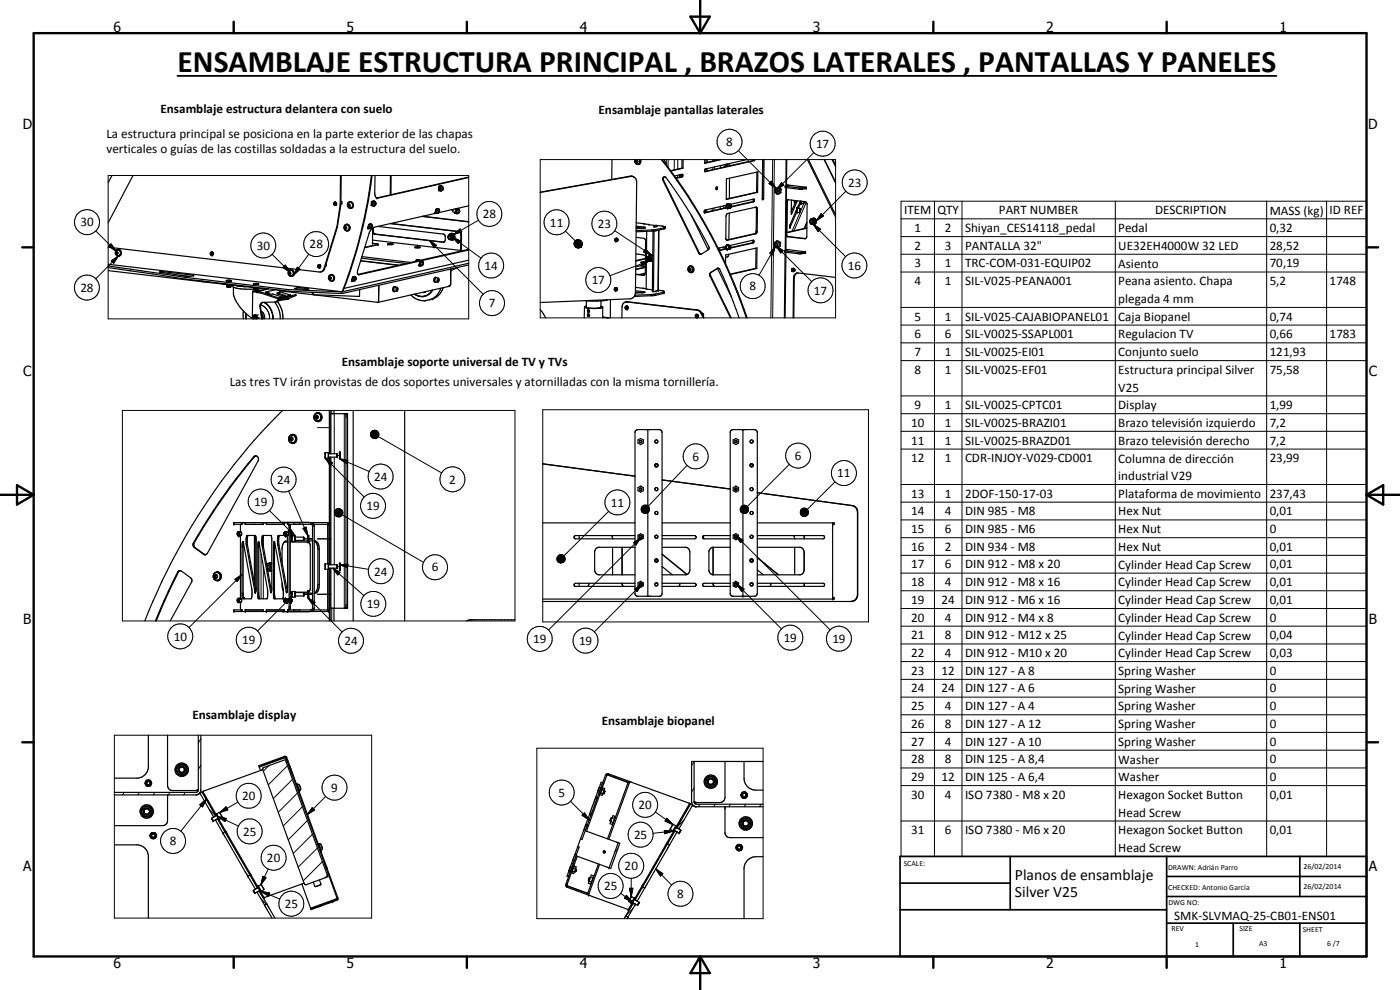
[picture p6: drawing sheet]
<svg xmlns="http://www.w3.org/2000/svg" width="420mm" height="297mm" viewBox="0 0 420 297" stroke-linecap="round" stroke-linejoin="round" font-family="sans-serif">
<defs><g id="words">
<text font-size="9.4" x="53.3" y="21.5">ENSAMBLAJE ESTRUCTURA PRINCIPAL , BRAZOS LATERALES , PANTALLAS Y PANELES</text>
<g font-size="4.7">
<text x="304.6" y="263.9">Planos de ensamblaje</text>
<text x="304.6" y="269.3">Silver V25</text>
</g>
<g font-size="4.2">
<text x="34" y="9.6">6</text>
<text x="104" y="9.6">5</text>
<text x="174" y="9.6">4</text>
<text x="244" y="9.6">3</text>
<text x="314" y="9.6">2</text>
<text x="384" y="9.6">1</text>
<text x="6.8" y="38.7">D</text>
<text x="410.6" y="38.7">D</text>
<text x="7" y="112.9">C</text>
<text x="410.8" y="112.9">C</text>
<text x="7" y="187.1">B</text>
<text x="410.8" y="187.1">B</text>
<text x="7" y="261.4">A</text>
<text x="410.8" y="261.4">A</text>
<text x="34" y="290.4">6</text>
<text x="104" y="290.4">5</text>
<text x="174" y="290.4">4</text>
<text x="244" y="290.4">3</text>
<text x="314" y="290.4">2</text>
<text x="384" y="290.4">1</text>
</g>
<g font-size="3.9">
<text x="48.2" y="33.9">Ensamblaje estructura delantera con suelo</text>
<text x="179.7" y="34.2">Ensamblaje pantallas laterales</text>
<text x="32" y="41.4">La estructura principal se posiciona en la parte exterior de las chapas</text>
<text x="32" y="46">verticales o guías de las costillas soldadas a la estructura del suelo.</text>
<text x="217.9" y="43.9">8</text>
<text x="244.9" y="44.4">17</text>
<text x="254.5" y="56">23</text>
<text x="144.9" y="65.5">28</text>
<text x="271.3" y="64.3">ITEM</text>
<text x="281.3" y="64.3">QTY</text>
<text x="299.8" y="64.3">PART NUMBER</text>
<text x="346.7" y="64.3">DESCRIPTION</text>
<text x="381.1" y="64.4">MASS (kg)</text>
<text x="399" y="64.3">ID REF</text>
<text x="24.1" y="67.9">30</text>
<text x="165" y="68">11</text>
<text x="179.4" y="68.4">23</text>
<text x="274.4" y="69.6">1</text>
<text x="283.6" y="69.6">2</text>
<text x="289.6" y="69.7">Shiyan_CES14118_pedal</text>
<text x="335.6" y="69.7">Pedal</text>
<text x="381.1" y="69.6">0,32</text>
<text x="77" y="74.9">30</text>
<text x="92.9" y="74.5">28</text>
<text x="274.4" y="74.9">2</text>
<text x="283.6" y="74.9">3</text>
<text x="289.6" y="75">PANTALLA 32&quot;</text>
<text x="335.6" y="74.9">UE32EH4000W 32 LED</text>
<text x="381.1" y="74.9">28,52</text>
<text x="145.4" y="80.9">14</text>
<text x="254.5" y="80.9">16</text>
<text x="274.4" y="80.2">3</text>
<text x="283.6" y="80.2">1</text>
<text x="289.6" y="80.2">TRC-COM-031-EQUIP02</text>
<text x="335.6" y="80.3">Asiento</text>
<text x="381.1" y="80.2">70,19</text>
<text x="24.1" y="87.6">28</text>
<text x="177.6" y="85.3">17</text>
<text x="224.9" y="87.1">8</text>
<text x="244.3" y="88.4">17</text>
<text x="274.4" y="85.6">4</text>
<text x="283.6" y="85.6">1</text>
<text x="289.6" y="85.6">SIL-V025-PEANA001</text>
<text x="335.6" y="85.6">Peana asiento. Chapa</text>
<text x="381.1" y="85.6">5,2</text>
<text x="399" y="85.6">1748</text>
<text x="146.7" y="92.2">7</text>
<text x="335.6" y="91">plegada 4 mm</text>
<text x="274.4" y="96.2">5</text>
<text x="274.4" y="101.5">6</text>
<text x="283.6" y="96.2">1</text>
<text x="283.6" y="101.5">6</text>
<text x="289.6" y="96.2">SIL-V025-CAJABIOPANEL01</text>
<text x="289.6" y="101.5">SIL-V0025-SSAPL001</text>
<text x="335.6" y="96.3">Caja Biopanel</text>
<text x="335.6" y="101.6">Regulacion TV</text>
<text x="381.1" y="96.2">0,74</text>
<text x="381.1" y="101.5">0,66</text>
<text x="399" y="101.5">1783</text>
<text x="274.4" y="106.8">7</text>
<text x="283.6" y="106.8">1</text>
<text x="289.6" y="106.8">SIL-V0025-EI01</text>
<text x="335.6" y="106.9">Conjunto suelo</text>
<text x="381.1" y="106.8">121,93</text>
<text x="102.6" y="109.9">Ensamblaje soporte universal de TV y TVs</text>
<text x="274.4" y="112.1">8</text>
<text x="283.6" y="112.1">1</text>
<text x="289.6" y="112.1">SIL-V0025-EF01</text>
<text x="335.6" y="112.2">Estructura principal Silver</text>
<text x="381.1" y="112.1">75,58</text>
<text x="68.9" y="115.7">Las tres TV irán provistas de dos soportes universales y atornilladas con la misma tornillería.</text>
<text x="335.6" y="117.5">V25</text>
<text x="274.4" y="122.8">9</text>
<text x="283.6" y="122.8">1</text>
<text x="289.6" y="122.8">SIL-V0025-CPTC01</text>
<text x="335.6" y="122.9">Display</text>
<text x="381.1" y="122.8">1,99</text>
<text x="273.4" y="128.1">10</text>
<text x="283.6" y="128.1">1</text>
<text x="289.6" y="128.1">SIL-V0025-BRAZI01</text>
<text x="335.6" y="128.1">Brazo televisión izquierdo</text>
<text x="381.1" y="128.1">7,2</text>
<text x="273.4" y="133.4">11</text>
<text x="283.6" y="133.4">1</text>
<text x="289.6" y="133.4">SIL-V0025-BRAZD01</text>
<text x="335.6" y="133.5">Brazo televisión derecho</text>
<text x="381.1" y="133.4">7,2</text>
<text x="207.8" y="138.2">6</text>
<text x="238.6" y="138">6</text>
<text x="251.3" y="143.3">11</text>
<text x="273.4" y="138.7">12</text>
<text x="283.6" y="138.7">1</text>
<text x="289.6" y="138.7">CDR-INJOY-V029-CD001</text>
<text x="335.6" y="138.8">Columna de dirección</text>
<text x="381.1" y="138.7">23,99</text>
<text x="83.2" y="145.2">24</text>
<text x="112.3" y="144.3">24</text>
<text x="134.8" y="145.1">2</text>
<text x="273.4" y="149.3">13</text>
<text x="283.6" y="149.3">1</text>
<text x="289.6" y="149.3">2DOF-150-17-03</text>
<text x="335.6" y="144.1">industrial V29</text>
<text x="335.6" y="149.4">Plataforma de movimiento</text>
<text x="381.1" y="149.3">237,43</text>
<text x="76.3" y="151.8">19</text>
<text x="110" y="153.1">19</text>
<text x="183.3" y="152">11</text>
<text x="273.4" y="154.6">14</text>
<text x="283.6" y="154.6">4</text>
<text x="289.6" y="154.6">DIN 985 - M8</text>
<text x="335.6" y="154.6">Hex Nut</text>
<text x="381.1" y="154.6">0,01</text>
<text x="273.4" y="159.9">15</text>
<text x="283.6" y="159.9">6</text>
<text x="289.6" y="159.9">DIN 985 - M6</text>
<text x="335.6" y="159.9">Hex Nut</text>
<text x="381.1" y="159.9">0</text>
<text x="273.4" y="165.3">16</text>
<text x="283.6" y="165.3">2</text>
<text x="289.6" y="165.3">DIN 934 - M8</text>
<text x="335.6" y="165.2">Hex Nut</text>
<text x="381.1" y="165.3">0,01</text>
<text x="112.3" y="172.7">24</text>
<text x="129.6" y="171.4">6</text>
<text x="273.4" y="170.6">17</text>
<text x="283.6" y="170.6">6</text>
<text x="289.6" y="170.6">DIN 912 - M8 x 20</text>
<text x="335.6" y="170.6">Cylinder Head Cap Screw</text>
<text x="381.1" y="170.6">0,01</text>
<text x="273.4" y="175.9">18</text>
<text x="283.6" y="175.9">4</text>
<text x="289.6" y="175.9">DIN 912 - M8 x 16</text>
<text x="335.6" y="175.9">Cylinder Head Cap Screw</text>
<text x="381.1" y="175.9">0,01</text>
<text x="110.1" y="182.5">19</text>
<text x="273.4" y="181.2">19</text>
<text x="282.6" y="181.2">24</text>
<text x="289.6" y="181.2">DIN 912 - M6 x 16</text>
<text x="335.6" y="181.3">Cylinder Head Cap Screw</text>
<text x="381.1" y="181.2">0,01</text>
<text x="273.4" y="186.5">20</text>
<text x="273.4" y="191.8">21</text>
<text x="283.6" y="186.5">4</text>
<text x="283.6" y="191.8">8</text>
<text x="289.6" y="186.5">DIN 912 - M4 x 8</text>
<text x="289.6" y="191.8">DIN 912 - M12 x 25</text>
<text x="335.6" y="186.6">Cylinder Head Cap Screw</text>
<text x="335.6" y="191.9">Cylinder Head Cap Screw</text>
<text x="381.1" y="186.5">0</text>
<text x="381.1" y="191.8">0,04</text>
<text x="52.1" y="192.2">10</text>
<text x="72.7" y="193.2">19</text>
<text x="103.4" y="193.5">24</text>
<text x="160" y="193">19</text>
<text x="173.8" y="193.5">19</text>
<text x="235.2" y="192.6">19</text>
<text x="249.8" y="192.9">19</text>
<text x="273.4" y="197.1">22</text>
<text x="283.6" y="197.1">4</text>
<text x="289.6" y="197.1">DIN 912 - M10 x 20</text>
<text x="335.6" y="197.2">Cylinder Head Cap Screw</text>
<text x="381.1" y="197.1">0,03</text>
<text x="273.4" y="202.4">23</text>
<text x="282.6" y="202.4">12</text>
<text x="289.6" y="202.4">DIN 127 - A 8</text>
<text x="335.6" y="202.5">Spring Washer</text>
<text x="381.1" y="202.4">0</text>
<text x="273.4" y="207.8">24</text>
<text x="282.6" y="207.8">24</text>
<text x="289.6" y="207.8">DIN 127 - A 6</text>
<text x="335.6" y="207.8">Spring Washer</text>
<text x="381.1" y="207.8">0</text>
<text x="57.7" y="215.6">Ensamblaje display</text>
<text x="273.4" y="213.1">25</text>
<text x="283.6" y="213.1">4</text>
<text x="289.6" y="213.1">DIN 127 - A 4</text>
<text x="335.6" y="213.1">Spring Washer</text>
<text x="381.1" y="213.1">0</text>
<text x="180.6" y="217.4">Ensamblaje biopanel</text>
<text x="273.4" y="218.4">26</text>
<text x="283.6" y="218.4">8</text>
<text x="289.6" y="218.4">DIN 127 - A 12</text>
<text x="335.6" y="218.5">Spring Washer</text>
<text x="381.1" y="218.4">0</text>
<text x="273.4" y="223.7">27</text>
<text x="283.6" y="223.7">4</text>
<text x="289.6" y="223.7">DIN 127 - A 10</text>
<text x="335.6" y="223.8">Spring Washer</text>
<text x="381.1" y="223.7">0</text>
<text x="273.4" y="229">28</text>
<text x="283.6" y="229">8</text>
<text x="289.6" y="229">DIN 125 - A 8,4</text>
<text x="335.6" y="229.1">Washer</text>
<text x="381.1" y="229">0</text>
<text x="99.4" y="237.6">9</text>
<text x="167.6" y="239.1">5</text>
<text x="273.4" y="234.3">29</text>
<text x="273.4" y="239.6">30</text>
<text x="282.6" y="234.3">12</text>
<text x="283.6" y="239.6">4</text>
<text x="289.6" y="234.3">DIN 125 - A 6,4</text>
<text x="289.6" y="239.6">ISO 7380 - M8 x 20</text>
<text x="335.6" y="234.4">Washer</text>
<text x="335.6" y="239.7">Hexagon Socket Button</text>
<text x="381.1" y="234.3">0</text>
<text x="381.1" y="239.6">0,01</text>
<text x="72.6" y="240">20</text>
<text x="191.6" y="242.8">20</text>
<text x="335.6" y="245">Head Screw</text>
<text x="73" y="250.7">25</text>
<text x="190.3" y="251.7">25</text>
<text x="273.4" y="250.3">31</text>
<text x="283.6" y="250.3">6</text>
<text x="289.6" y="250.3">ISO 7380 - M6 x 20</text>
<text x="335.6" y="250.4">Hexagon Socket Button</text>
<text x="381.1" y="250.3">0,01</text>
<text x="51" y="253.6">8</text>
<text x="335.6" y="255.7">Head Screw</text>
<text x="80.1" y="258.6">20</text>
<text x="187.4" y="261">20</text>
<text x="181.3" y="267.1">25</text>
<text x="203.3" y="269.5">8</text>
<text x="85.5" y="272.4">25</text>
<text x="352.4" y="276">SMK-SLVMAQ-25-CB01-ENS01</text>
</g>
<g font-size="2.4">
<text x="271.2" y="259.7">SCALE:</text>
<text x="350.6" y="261">DRAWN: Adrián Parro</text>
<text x="391.2" y="260.6">26/02/2014</text>
<text x="350.6" y="267.1">CHECKED: Antonio García</text>
<text x="391.2" y="266.7">26/02/2014</text>
<text x="350.6" y="271.4">DWG NO:</text>
<text x="351.6" y="279.3">REV</text>
<text x="372" y="279.4">SIZE</text>
<text x="391" y="279.6">SHEET</text>
<text x="358.7" y="284.1">1</text>
<text x="377.9" y="283.8">A3</text>
<text x="398.3" y="283.8">6 /7</text>
</g>
</g></defs>
<g fill="none" stroke="#000" stroke-width=".35">
<path d="M33.6 52.7l-1.1 2.1M39.9 52.7l-7.4 14.1M102.2 52.7a56.4 56.4 0 0 1-1.2 15.5l-3.8 12.4-.4 .7-.7 .3-63.6-7.4M102.4 52.7l-.1 8.6M111.5 52.7a142.5 142.5 0 0 1-8.9 34.8M111.7 52.7a148.1 148.1 0 0 1-8.8 34.8h-.3M112.6 52.7l-.1 5.5 .2 .8 .4 .4M117.2 52.7l-.1 5.8M117.4 52.7l-.1 5.7M131.8 56.9h.1M131.8 57.1h.1M131.9 55.9l-.1 1.2"/>
<path d="M131.9 55.9h.1M131.9 57v-.8l.4-.4-.7 .1v1.2h.2M131.9 57l.3 .3 .4-.1M131.9 57l-.1 .1M131.9 55.8v.3M132 56.8l.4 .5M132.1 56.8l.1 .3 .4 .1M132.2 55.8h.3M132.5 55.8l-.4 .4-.1 .6M132.5 55.8l.2 .1M132.6 56.6l.3 .2M132.7 56.4v.1"/>
<path d="M132.7 56.8h.2M132.7 56.6v.1M132.7 55.9l-.4 .1-.2 .6M132.7 55.9l.3 .6-.4 .7M132.7 56.5l.2 .1M132.7 56.5v.1M132.9 56.6l-.2-.3-.1 .3M132.9 56.6v.2M140.7 53.3l-27.6 6.1M140.7 53.1l-27.6 6.3M183.7 47.9l-.1 5.9M190 53l-1-.1-26.9 4.8"/>
<path d="M190 53h-.8l-27.1 4.7M190 53l.9 .7 .2 .9-.4 33.3a1.71 1.71 0 0 1-1.7 1.8l-26.9 1.1M190.6 47.9l-.1 .4a.88 .88 0 0 0 .7 1M190.8 48.3v.3M190.8 48.3l.3-.2 .2 .5-.3 .2-.2-.2M190.8 49.1l.4 .2M191 48.6l.2 .1M191 48.6h-.2M191 48.2v.4M191 48.2l-.2 .1M191.1 48.1l-.1 .1M191.2 49.3h.4"/>
<path d="M191.9 47.9a.86 .86 0 0 1 .1 .9 .86 .86 0 0 1-.8 .5M192.1 47.9a.95 .95 0 0 1-.5 1.4M192.2 47.9a.93 .93 0 0 1-.6 1.4M198.4 47.9a156.6 156.6 0 0 1 25.6 47.5M198.7 47.9a154.9 154.9 0 0 1 17.1 27.2M199 53.2l.7-.1a140 140 0 0 1 13.1 21.1v.5l-.3 .3-2.1 1.3-.6-.2-10.8-22zM199.3 47.9l.9 1.9M199.4 53l-.3 .5 .1 .6 10.8 21.9 .5 .3M202.4 52.8l2.5-.4-.1 .7-1.9 .4M204 52.5v.5M204 52.5v.3M204.2 52.4l-.2 .6"/>
<path d="M204.5 52.3a.41 .41 0 0 1 0 .5 .41 .41 0 0 1-.5 .2M204.5 52.3l.1 .4-.2 .4-1.6 .3M204.7 50.5l-3.5 .7M204.7 47.9v2.6M204.7 50.5h.3M205 50.5l-3.7 .8M205 47.9v2.6M211.5 47.9v1.1l4.9-1.1M211.9 47.9v.9M211.9 50.7v.7M212.2 50.6v.7M212.2 47.9v.8"/>
<path d="M215 56.2l-.1 .6M215.2 56.1l-.3 .2v.5M215.2 56.1h.1M215.2 56.1a.38 .38 0 0 1 .1 .5 .38 .38 0 0 1-.4 .2M216 47.9l-4.5 1M217.9 49.3v.5M218 53.7l9.4-2.1v6.1l-9.4 2.2zM218 49.3l-.1 .4M218.1 49.3l-.1 .5M218.4 49.2a.38 .38 0 0 1 0 .5 .38 .38 0 0 1-.5 .1M218.9 53.5v6.1M219 49.1v.7"/>
<path d="M224.2 47.9l-12.5 2.8-.2 .8M226 59.8v.7l-6.6 1.5M226.2 47.9l-.2 .3-14.5 3.2M226.5 47.9l-.2 .3-14.8 3.3M227.1 57.7l-9.1 2M227.1 57.7h.3M227.1 51.6v6.1M228.9 47.9l-.1 11.9M229 47.9l-.2 11.9M229.3 47.9l-.1 11.7-.1 .3-.3-.1M232.9 56.9h.3a.38 .38 0 0 1 .2 .6 .38 .38 0 0 1-.6 .1M232.9 56.9l-.2 .2 .1 .5"/>
<path d="M233 56.8h.1M233.1 56.8l.4 .2v.5l-.3 .3-.4-.2M233.1 56.8l-.4 .5M233.2 56.3l.4-.1 .8 .6M233.2 56.3l.8 .6M233.2 56.3l-.7 .4v1l.7 .6M233.8 58.1h.1M233.9 58.1l-.7 .2M234 56.9v1M234 57.9l-.8 .4M234.3 57.8l-.5 .3M234.3 57.8l-.3 .1"/>
<path d="M234.4 56.8l-.1 1M234.4 56.8l-.4 .1M235.7 55.9l4.5 .5 1.6-.3M235.7 55.8v.5h.2M235.7 55.8h.1M235.9 56.3l3.9 .5 2-.3M235.9 56.3l-.2 18.8M235.9 47.9v7.9M236 56.3l-.1 18.8M236.1 47.9l-.1 7.8M236.3 55.7v-.2l5.7 .7v.5l-.5-.1M236.5 59.9l-.3 .4-.1 10.2 .6 .5 5 .6"/>
<path d="M236.5 55.5v.1M236.8 55.5l-1.1 .3M241.7 56.6h.3M241.8 56.2v.3M241.8 56.5h.2M242.3 47.9l8.5 17.3M242.6 47.9l8.2 16.5M247.4 47.9l3.4 6.8M249.7 47.9l1.1 2.1M250 47.9l.8 1.6M32.5 79.3l70.1 8.2M34.9 75.7v.4"/>
<path d="M34.9 75.7l.3-.1 .2 .5-.2 .2-.3-.2M35.1 76l.2 .2M35.1 76l-.2 .1M35.1 75.7v.3M35.1 75.7h-.2M35.2 75.6l-.1 .1M35.3 74.9a1 1 0 0 1 1.1 .7 1 1 0 0 1-.6 1.2M35.3 74.9a.97 .97 0 0 1 1 .9 .97 .97 0 0 1-1 1l-.2-.1M35.3 74.9l-.6 .5M63.3 76l.2 .2h-.2M63.3 76v.2M63.3 76.2h.1"/>
<path d="M63.4 76.2v.1M63.4 76v.2M63.4 76h-.1M63.4 76h.1M63.5 75.6h-.1M63.6 75.6h.1M63.6 75.6l.2 .2M63.6 75.6h-.2a.49 .49 0 0 0-.3 .7 .49 .49 0 0 0 .6 .3M63.6 75.6l.1 .1M63.7 75.6h-.1M63.7 75.6l.3 .5M63.8 75.8l.2 .3"/>
<path d="M63.8 75.8l.1 .2M63.8 76.5l-.1 .1M64 76.1l-.1 .3M64 76.1l-.2 .4M95.5 79.8v.2M95.5 79.8h.1M95.6 79.8v.2M95.7 79.8h-.2M95.7 79.8l.1 .3-.3-.1M95.7 79.8h-.1M95.9 79.4l.2 .1 .1 .6M96 79.5l.2 .3"/>
<path d="M96.2 79.8l-.4-.4-.3 .1a.5 .5 0 0 0-.1 .6 .5 .5 0 0 0 .6 .2M96.2 79.8v.3M97.8 79.8l-.2 .1M97.8 79.8h-.1M97.8 79.3v.5M100.3 61.1v.2M100.3 61.1l.2 .2h-.2M100.3 61.3h.2M100.3 61.1h.1M100.4 61.1v.2M100.4 61v.1M100.5 60.7h.1"/>
<path d="M100.6 60.7a.45 .45 0 0 0-.5 .5 .45 .45 0 0 0 .6 .4M100.6 60.7h.1M100.6 60.7l.3 .2M100.7 60.7l.3 .4-.3 .5M100.7 60.7h.1M100.7 61.6h.1M100.9 60.9l.1 .2M100.9 60.8l.1 .4M100.9 61.5l-.1 .1M101 61.3l-.1 .2M101 61.1v.2M101 61.2l-.1 .3"/>
<path d="M102.3 61.3l-1.1 6.9-3.8 12.6-.6 .6-.5 .2M102.3 60.3l.3 .3M102.6 61.1l-.3 .2M102.6 61.1h-.3M102.6 60.6h-.3M102.6 60.6v.5M103.3 67.9a.84 .84 0 0 1 1.1-.3 .84 .84 0 0 1 .4 1.1 .84 .84 0 0 1-1.1 .4M103.5 68.5h.2M103.5 68.2v.3M103.5 68.2l.3-.2 .2 .6-.2 .1-.3-.2M103.7 68.5l.2 .1M103.7 68.1v.4"/>
<path d="M103.7 68.1l-.2 .1M103.8 68.1h-.1M103.9 67.3a1 1 0 0 1 1.2 .8 1 1 0 0 1-.8 1.2M103.9 67.3l-.6 .6M104.1 67.3a.93 .93 0 0 1 .9 1.3 .93 .93 0 0 1-1.5 .3l-.3-.4 .1-.6M104.3 61.1a.82 .82 0 0 1 1.2-.3 .82 .82 0 0 1 .2 1.2 .82 .82 0 0 1-1.1 .2M104.3 61.1v.5l.3 .6M104.6 61.4v.4M104.6 62.2l.8 .3M104.7 61.7l.3 .2M104.7 61.7l-.1 .1M104.7 61.3v.4"/>
<path d="M104.7 61.3l-.1 .1M104.8 61.3l-.2 .1M104.8 61.3l.3 .5-.3 .2-.2-.2M104.8 61.3h-.1M104.9 60.6a.99 .99 0 0 1 1 .8 .99 .99 0 0 1-.5 1.1M104.9 60.6a.98 .98 0 0 1 1.1 .7 .98 .98 0 0 1-.6 1.2M104.9 60.6l-.6 .5M108.2 78.2l11.3 1.3M108.5 77.5l13.3 1.5M108.6 77l14.6 1.7M110.4 68.5l.1-.2 .3 .3M110.4 68.5h.1"/>
<path d="M110.5 68.2l-.1 .3M110.7 67.6l-.2 .9M110.8 67.4l-.1 .2M110.8 67.4h.1M110.8 67.4v.1M110.9 67.7l-.1 .9M110.9 67.7a.41 .41 0 0 1 .4-.4 .41 .41 0 0 1 .4 .3l-.2 .7-.7 .3M110.9 67.3l-.1 .1M110.9 67.7l-.2 .6 .2 .3M110.9 67.3l-.3 .1-.2 1-.1-.1M111.3 68.2l.2 .1M111.4 67.9l.2 .2"/>
<path d="M111.4 67.9v.1M111.5 67.3l-.4-.1-.4 .4M111.5 67.3l-.6 .4M111.5 67.3l.1 .1M111.5 61.7l.1-1.2v1.2M111.6 61.5h.1M111.6 61.4h.1M111.6 60.7h.2M111.6 68.1l-.1-.2-.2 .4h.2M111.6 68.1l-.1 .2M111.7 61.3v.3M111.7 61.6h-.1"/>
<path d="M111.7 61.6l.3 .2h.3M111.7 60.4v.3M111.8 72.9v.1M111.8 72.9h.1M111.8 72.1l26.4 3M111.8 73h.1M111.8 68.4v4.5M111.9 73l1.5 .3M111.9 68.4l-1 1.3-3.6 11.4v.9l.4 .5 33-7.5M112 60.4h.3M112 68.2l.1 1.6 .5 .4 20.7 2.4M112 68.2l-.1 .2"/>
<path d="M112 60.4l-.3 .6M112.1 60.4l-.6 .1-.1 1.1 .2 .1M112.3 60.4a.89 .89 0 0 0-.2 1.4M112.3 60.4a.69 .69 0 0 1 .5 .8 .69 .69 0 0 1-.8 .5l-.1-.2M112.5 61l.1 .1M112.5 61.4h.2M112.6 61.1l-.1 .2M112.6 60.5h-.5l-.2 .7M112.6 61.1h.1M112.7 61.1l-.2-.2v.5h.2M112.7 61.1v.3M113.4 73.3l-3.9 .9"/>
<path d="M113.4 73.3v.1l-4 .9M113.5 67.9l19.7 2.3 .4 .5v1.3l-.2 .5-.4 .2-20.6-2.4-.6-.7M116.4 73.3h.1M116.4 73.3h1.5M116.4 73.2v.1M116.4 73.2h1.4M116.9 73.2l.5 .1M116.9 73.2l.2 .1M116.9 73.2v.1M117.1 67.1l20.7 2.5 .5 .5-.1 5M117.2 73.2v.1M117.3 67.1l20.8 2.4 .4 .6v5"/>
<path d="M117.8 73.2l-.2 .2-1.2-.2M117.9 73.2v.1M117.9 73.3h.1M124.6 74.3h.1M124.5 74.3h1.5M124.6 74.2h1.4M124.6 74.2h1.5M124.6 74.2h.1M124.8 78.1l-.1 .3M124.9 78.1l-.1 .2M125 74.2h.5M125 74.2h.1"/>
<path d="M125 78l-.1 .1M125 78h.3M125 78l-.2 .1M125.1 78.1l.3 .1M125.1 78.1l-.1 .2M125.3 74.2h.1M125.5 74.2h.1M125.8 77.9l-.7 .2M125.8 79.7h.1M125.8 77.9v.1M125.8 77.9l.3 .2M125.8 78l-.6 .1"/>
<path d="M125.9 79.6l-.1 .1M125.9 79.4l-.1 .3M125.9 79.6l.2 .2M126 74.2v.1M126 79.5l.1 .3M126.1 79.4l-.1 .1M126.1 74.3h-.1M126.1 79.5l.2 .3M126.1 78.5v.2M126.1 78.5v.3M126.1 78.5h.2M126.3 78.5h-.3l-.2 1.1-.1-.1"/>
<path d="M126.4 78.7l-.4 .7M126.4 78.7l-.3 .7M126.5 78.6l-.1 .1M126.6 78.5h.2a.68 .68 0 0 1 .3 .7 .68 .68 0 0 1-.5 .6h-.5M126.6 79.4l.2 .1M126.7 64.9l14 1.7M126.7 79.2h.2M126.8 78.4h-.4l-.3 .2-.2 1M126.8 78.4l.1 .2M126.8 78.4l-.3 .2M126.9 64.9l13.8 1.6M126.9 79.2l-.1-.2-.2 .3 .2 .2"/>
<path d="M126.9 79.2l-.1 .3M130.7 63.8v.1M130.7 63.7v.2M130.7 63.8l.3 .2M130.9 64l-18.9 4.2M131 62.8l-.3 1M131 62.8h.1M131 63.3v.7M131 62.9h.1M131 62.9l-.1 .1M131 63.3l-.1 .5 .3 .2M131.1 62.7l-.1 .2"/>
<path d="M131.1 63.1l-.1 .2M131.2 62.7l-.4 .1-.3 1M131.5 63.6l.1 .1M131.6 63.4h.1M131.6 63.4l.2 .1M131.6 62.7h-.5M131.8 62.9l.1 .3a.82 .82 0 0 1-.9 .8M131.8 62.9l-.3-.2-.4 .4M131.8 62.9l-.2-.2-.5 .4M131.8 63.5l-.2-.2-.1 .2 .1 .2M131.8 63.5l-.2 .2M134.4 71.3a.72 .72 0 0 1 .6-.8 .72 .72 0 0 1 .9 .6 .72 .72 0 0 1-.7 .8"/>
<path d="M134.4 71.3l.5 .6M134.5 71.3l.1 .2M134.5 71v.2M134.6 70.9l.4-.2 .4 .2v.5l-.4 .3M134.6 70.9a.37 .37 0 0 1 .6 .2 .37 .37 0 0 1-.5 .4M134.6 70.9v.5M134.6 71.4l.1 .2M134.7 71.6l.2 .1M134.8 70.7l.5 .4v.3l-.4 .3M134.9 70.3h1M134.9 70.3l.8 .1M134.9 70.3l-.2 .2"/>
<path d="M134.9 70.4a.74 .74 0 0 1 .7 .7 .74 .74 0 0 1-.5 .8l-.3-.1M135 70.2a.96 .96 0 0 1 1.2 .2 .96 .96 0 0 1 .1 1.2M135 71.9h.7M135.4 70.1a1.01 1.01 0 0 1 1.1 .7 1.01 1.01 0 0 1-.7 1.2M135.6 62.9l.4 .2M135.7 70.4l.3 .8M135.9 70.3l.4 .8M135.9 70.3l-.2 .1M136 62.8l-.2 .7 .7 .3M136 71.2l-.3 .7M136.3 71.8l-.4 .2-.6-.1M136.3 71.1l-.3 .1"/>
<path d="M136.3 71.1l-.4 .8h-.2M136.5 63.8l.2 .1M136.6 62.7h.2M136.6 62.7l.2 .1M136.7 62.7h.1M136.8 62.7l.3 .1M136.8 64l.1 .1M136.8 62.7v.1M136.8 62.8l-.3 1M136.9 62.7l.2 .2M136.9 64l.1 .1M136.9 64v.1"/>
<path d="M136.9 63.9v.1M136.9 63.9l.3 .2M137 64.1h.2M137 63.4l-.1 .4M137 63.4l-.1 .5M137.1 63.2l-.1 .2M137.1 62.9v.3M137.1 62.9v.1M137.2 62.9h-.1M137.3 62.9l-.1 .1M137.4 62.7h.1M137.4 62.6v.1"/>
<path d="M137.4 62.6h.1M137.4 62.6l-.6 .1M137.4 62.7l.4 .2M137.4 62.7a1.01 1.01 0 0 0-.6 1.3M137.4 62.9h.3M137.5 63.8h.2M137.6 63.5l.2 .1M137.6 63.5h.1M137.7 62.9a.71 .71 0 0 1 .2 .8 .71 .71 0 0 1-.7 .4M137.8 62.8h.1M137.8 62.8h-.4l-.4 .6M137.8 63.6v-.2l-.3 .2v.3l.2-.1"/>
<path d="M137.8 62.8v.1M137.8 63.6l-.1 .2M138.5 75.1h-.3M138.5 75.1l.5 .1M140.7 79.5l-37.8 8.6-16.1-.7-31.2-3.7-23.1-3.4M140.7 79l-37.8 8.5-16.3-.6-31-3.7-23.1-3.4M140.7 61.8l-9 2M140.7 74.8l-33.3 7.5M140.7 78.1l-37.5 8.4M184.6 72l.2 .4M184.8 71.6l-.2 .2M184.8 72.4h.1"/>
<path d="M184.9 71.5h.2M185.1 71.5h.1M185.1 71.5l-.5 .2-.1 .3 .3 .4M185.1 71.8l-.2 .1 .2 .3M185.1 71.8l.1 .1M185.2 71.9h.1M185.2 71.9v.2M185.2 72.1h.1M185.2 72.1l-.1 .1M185.2 71.5l.3 .6-.3 .3h-.4M190.8 76.2l2.9 .4M190.9 71.2l2.4 .3 .4 .4v10"/>
<path d="M190.9 67.9l2.8 .4M190.9 66.8l2.6 .4M190.9 68.2l2.1 .3M192.2 79.8l1.5 .2M193.4 67.1l-.2 .1 1.6 .2M193.7 79.4l-2.9 .7M193.7 77.6l-2.9 .6M193.7 77.6l-2.9 .7M193.7 68.3l-2.8 .3M193.7 68.3h.1M194.1 69.4l-.2 17.3 1.9 .3M194.6 77.3v.4"/>
<path d="M194.6 77.3l.3-.2 .3 .3v.4l-.4 .2-.2-.3M194.8 67.4h-.2l4.9 .6M194.8 67.4h.1M194.8 77.3v.4M194.8 77.7l.3 .2M194.8 77.7h-.2M194.8 77.3h-.2M194.9 77.2l-.1 .1M195.2 78.3l.4 .1M195.4 76.5h.1M195.4 76.6a.9 .9 0 0 0-1.2 1 .9 .9 0 0 0 1.4 .6l.3-.1M195.4 76.5v.1"/>
<path d="M195.4 76.5l-.5 .2M195.4 76.6l.5 .3M195.5 76.5v.1M195.5 76.5l.4 .1M195.5 76.5l.4 .3M195.6 78.4l.3-.1zM196 69.3l-.2 18.2 1.2-.2M196.1 68.1l1.1-.2zM196.2 69.3l-5.3 .3M196.3 69.3l-.2 18.2M196.9 67.9v.1M197.8 69l-.2 18.2"/>
<path d="M199.5 68l.1 .1M199.6 68.1v.5l-3.4 .7M199.6 68.2l-3.4 .8-5.3 .2M207.1 79.8a.95 .95 0 0 1 1.1 1 .95 .95 0 0 1-1.2 .9M207.1 79.8l-.6 .6M207.1 79.8a1.02 1.02 0 0 1 1 .8 1.02 1.02 0 0 1-.6 1.2M207.5 64.6l5 10.3M211.4 63.8l.1 .1M211.5 63.9h.1M211.7 63v.7M212.1 62.9l-.1 .7M215.8 75.1a163 163 0 0 1 8.4 20.3"/>
<path d="M217.6 74.4l.1 .1M217.6 74v.4M217.7 74.5h.1M217.7 74.5l.1 .1M217.8 79.1v-2.6l9.4-2.1-.1 6.2M217.8 61.6v.5M217.8 74.4v.2M217.8 62.1h.2M217.8 74.6l-2 .5M217.8 74l-2.3 .5M217.8 62.1h.1M217.8 62.1l.2 .2"/>
<path d="M217.8 74.6l.1 .1M217.9 74.7l-2 .5M217.9 74.7l.2 .2M218 61.6l-6.5 1.4-.1 .8M218 62.3l-6.6 1.5M218 74.6l.1 .2M218 62.4l.4 .1M218 62.4l-6.5 1.5M218 74.5l.3 .3M218.1 74.9h.2M218.1 64.2l9-2 .2 .4-.2 7.3-.3 .2-8.8 2-.2-.5 .1-6.7zM218.1 73.7l-.1 .9"/>
<path d="M218.1 61.9l.2 .6M218.1 73.7l-.1 .7M218.1 62l.3 .4M218.3 74.8h-.2M218.3 74.8v.1M218.4 62.4v.1M218.4 62.5l.1 .1M218.5 73.4l-.5 .1-.2 .9M218.5 62.4v.2M218.5 61.1l-.4 .8M218.5 74.8l-.2 .1M218.6 73.6l-.3-.2-.2 .3"/>
<path d="M218.6 62.5l-.1 .1M218.7 76.3l-.3 .7-.6 .2M218.8 61.2a.7 .7 0 0 0-.9 .3 .7 .7 0 0 0 .1 .9M218.8 74.3h.1M218.9 64l-.2 7.9M218.9 74.3l.2 .1M218.9 74.1v.2M218.9 74h.2M219 61.7v.3M219 62h-.1M219 62h.3M219 61.6l.3 .1"/>
<path d="M219.1 73.7l6.9-1.6 .3 .2-.3 .6-6.7 1.5M219.1 73.7l.2 .6M219.1 73.7l-.7-.2-.3 .2M219.1 74l-.1-.1-.2 .6 .2 .1 .1-.2M219.1 74v.4M219.2 61.3l7-1.6 .2 .2-.2 .7-6.8 1.5M219.2 61.3h-.8l-.3 .6M219.2 61.3l.2 .8M219.3 74.3l-.2 .5h-.8M219.3 61.7l-.2-.2-.2 .6 .2 .2 .2-.3M219.3 61.7v.3M219.4 62.1l-.3 .4-.7-.1"/>
<path d="M225.9 72.1l.1 .5-.2 .3-6.5 1.4M226.8 62.1l.2 .6-.1 6.6-.2 .7-8.7 2.1M226.9 74.5l-.1 6M232.7 72.9h.5l.2 .5-.2 .4h-.5v-.7h.4a.36 .36 0 0 1 .1 .6 .36 .36 0 0 1-.6-.2zM232.9 72.9h.1M233.1 72.3h.4l.8 .5M233.1 72.3l.7 .6M233.1 72.3l-.7 .5v.9l.7 .6M233.7 74.1h.1M233.7 74.1l-.6 .2M233.8 73.9l-.7 .4M233.8 72.9v1"/>
<path d="M234.2 73.8l-.5 .3M234.2 73.8l-.4 .1M234.3 72.8l-.1 1M234.3 72.8l-.5 .1M235.4 75.2l.1 .4M235.5 75.6h.1M235.5 75.6l4.3 .6 1.8-.3M235.6 75.6l-.2 19.8M235.9 75.7l-.3 19.7M236 60.3l.6-.4 5 .6 .5 .3 .1 .3-.1 9.9-.2 .5-.4 .1-5-.6-.6-.5M236 75.1v-.3l5.8 .8v.4h-.6M236.3 74.9v.1"/>
<path d="M236.3 60.1l-.1 9.6M236.5 74.9l-1.1 .3 4.4 .6 1.8-.3v.4M237.1 67.4v.1M237.5 63.5h.1M237.5 62.7h.3M237.5 60v4.3M237.6 64.3h-.1M238.4 60.2l.1 .6M238.5 60.2h-.1M238.5 60.2v.6M238.5 60.8h.2M238.8 60.2l-1.3 3.3"/>
<path d="M238.8 63.5h.2M239 63.8l.3 .1M239 63.8l-1.9 4.4v-.7M239 62.9l-1.9 4.5M239.1 62.4h.2M239.1 60.7l-1.5 3.6M239.1 60.7h.1M239.2 60.2l-.1 .5M239.2 62.4l-.2 1.4M239.3 62.7v-.2h.8l-.1 1.2M239.3 63.8v.1M239.3 62.8v1"/>
<path d="M239.3 63.7v.1M239.3 62.4v1.5M239.3 62.4v.1M239.3 62.6v.1M239.4 62.1v.4M239.4 62.1h.1M239.9 60.8h.3M240 63.7l-.7 .1M240 62.9h.1M240 63.7h.1M240.1 62.8l-.1 .7v-.3M240.2 61.1l-.6 1.4"/>
<path d="M240.4 61v.1M240.4 60.6v-.2v.8M240.4 60.7v.2M240.4 61.2h-.2v-.8l-.8 1.7M240.4 61.1v.1M241.1 61.1h.1M241.2 60.5v.3v-.2M241.2 60.5l-.1 .6h-.7M241.6 75.9h.2h-.3M241.7 71.6h.1M242.1 66.7l-.8 1.9M242.1 67l-.6 1.5"/>
<path d="M242.1 68.5l-6.1 1.3M242.1 68.4l-6.1 1.4M243.1 66.3l.2-.2a.51 .51 0 0 1 .6 .3 .51 .51 0 0 1-.3 .7l-.3-.1M243.3 66.9a.35 .35 0 0 0 .5-.1 .35 .35 0 0 0-.2-.5 .35 .35 0 0 0-.5 .2l.2 .5M243.4 65.7a.96 .96 0 0 0-.3 1.1 .96 .96 0 0 0 1 .6M243.4 65.7h.7M243.4 65.7h1M243.4 66.1a.5 .5 0 0 1 .7 .3 .5 .5 0 0 1-.5 .7M244.1 65.7l.4 .9M244.3 65.4v.3M244.3 65.4l-.4 .1M244.3 65.4l-.6 .2"/>
<path d="M244.3 67.3h.2M244.3 65.5v.2M244.3 65.5l.6 .9-.4 .8M244.3 65.5a.95 .95 0 0 1 .7 1 .95 .95 0 0 1-.8 .9M244.4 65.7l.4 .8M244.4 67.3l-.3 .1M244.4 65.7h-.3M244.5 66.6l-.4 .8M244.8 66.5l-.4 .8M244.8 66.5l-.3 .1M32.5 81.2l35.5 4.2M48 81.6l.7-.1 9.4 1.1a2.27 2.27 0 0 1-2.1 .3z"/>
<path d="M54 82.6l2.9 .3M60.5 84.3l.1 .2M60.6 84.5h.1M60.7 84.5h.3M60.8 84.3l.2 .2M61 84.5l1.7 .1M67 85.1l10.4 1.2M68 84.2h1.4M68 84.2l1.4 .1M68 84.2v.1M68 85.8h.1M68 85.8h1.3"/>
<path d="M68 85.4v.4M68 85.5h.7M68.1 85.3l-.1 .1M68.1 86v.1M68.1 85.8v.2M68.1 86.1h.9M68.1 85.8h.5M68.3 85.3l.2 .1M68.3 86.1h.7M68.4 86.1v.1M68.4 86.1h.1M68.5 84.2h.4h-.2"/>
<path d="M68.5 84.2h.2M68.5 84.2h.1M68.7 85.5l-.1 .3M68.7 84.2h.1M68.9 86.2h.1M68.9 85.4l-.2 .1M69.3 85.5l-.1 .6h-.2M69.3 85.8h-.7M69.3 85.5l.6 .1M69.3 85.5v.2M69.4 84.2h.1M69.4 84.2v.1"/>
<path d="M69.5 84.2h.1M69.5 84.2l-.1 .1M69.9 85.6l.2 .5M70.1 86.1l2.5 .6 4.7 .1M70.1 86.1v.2a6.2 6.2 0 0 0 .7 3.9 15.5 15.5 0 0 0 4.9 5.3M70.6 85.6l3 .4M71 85.7l.7 .1M72.5 85.9l1.4 .1M73.1 93.3v2.4M73.8 94.1v1.2zM73.8 95.3l.1 .4M75.7 95.5l.1 .2"/>
<path d="M75.8 87.5l1.2 .1M75.8 87.5l-.1 8M75.8 87.4l1.2 .1M75.8 87.4v.1M76.1 85.2v.1M76.1 86.3h.1M76.1 86.7l1.1 .1M76.1 86.3l1.3 .1M76.1 85.1l.4 .2 1-.1M76.1 85.1v.1M76.1 95.2v.3M76.1 95.5l.2 .2"/>
<path d="M76.1 86.7h.1M76.1 85.1h1.4M76.2 95.5a.47 .47 0 0 1 .5-.6 .47 .47 0 0 1 .3 .8M76.2 95.2l.5-.2v.7M76.2 86.3v.1M76.2 86.7l.3 .4M76.2 86.4l.6 .1M76.2 86.4l-.1 .3M76.3 85.2l-.2 .1M76.3 94.5l.7 .1M76.3 94.5l-.4 .7 .1 .5M76.4 85.3h1.2"/>
<path d="M76.5 87.1h.7M76.6 87.1h.4M76.6 94.9l.3 .3v.5M76.6 85.2h.2M76.6 85.1v.1M76.8 94.4l-.5 .1M76.8 86.5v.3M76.9 85.1v.1M76.9 85.1h.2l-.3 .1M76.9 85.1h-.3M77 87.5l.1 .3 1.2 .1 5.3 1.8M77 87.5l1.3 .1 5.3 1.8"/>
<path d="M77 87.5h.1M77 94.6l.4 .9M77.2 87.1h-.1M77.4 86.8l-.2 .3M77.4 86.8h-.1M77.4 95.5l-.1 .2M77.4 86.4v.3M77.4 86.7l-.2 .1M77.4 86.4l-.6 .1M77.5 86.7l-.1 .1M77.5 86.3l-.1 .1M77.5 86.4v.2"/>
<path d="M77.5 85.1l.1 .2M77.5 94.5l-.5 .1M77.5 85.1v.2M77.9 95.4l-.5 .1M78.2 91.5a3.7 3.7 0 0 1 2.5 2.5l.2 1.7M78.4 93.3l.6 .6 .4 1.8M78.4 93.9l.5 .8v1M78.5 94.2l.3 .6v.9M78.9 90.7l-.7 .9 .4 4.1M78.9 86.5l-1.4 .2M79.2 90.7a5.4 5.4 0 0 1 2.7 5M79.4 90.7a5.7 5.7 0 0 1 2.6 5"/>
<path d="M79.8 87.6l-.1 .3 1.3 .5M79.8 87.6l.8 .3M80.5 86.7l-1.1-.2a1.09 1.09 0 0 1-1.3 .7l-2.3 .2M80.6 86.7l-3.5 .8M80.6 87.9h.1M80.7 87.9l.3 .5M81.9 86.8l.5 .2M82.4 90.6a7.4 7.4 0 0 1 1.7 5.1M82.7 90.6l-3.8 .1-.6 .3-.3 1.1 .5 3.6M82.8 86.9l-3 .7M83 90.5l-.3 .1M83 90.5h.1"/>
<path d="M83.1 87l.6 .2M83.1 90.4a6.5 6.5 0 0 1 1.6 3.2l.2 2.1M83.1 90.5l-.4 .1M83.2 87.9l.2 .3 1.6 .6M83.2 87.9l2.4 .7-1.5 .3-2.3-.7-.8 .2M83.3 90.2l.3 .1M83.6 89.7l-.6 .8M83.6 89.4v.3M83.6 89.4l.3-.1-.1 .4M83.7 87.2h.1M83.8 89.7l-.7 .8M83.8 89.7h-.2"/>
<path d="M83.8 87.2l.2 .5-.8 .2M83.9 87.2l29.6 3.5M84 87.5l3.2 1.1M84.9 89.4l-1.1 .3M85.7 89.1l.1 .3M85.7 89.1l-2.1 .8M85.8 89.4l-2.2 .9M86.1 89.8h.1M86.2 89.8l-1 .1M86.4 89.7l-.2 .1M86.4 89.6v.1M86.5 89.7l-.3 .1"/>
<path d="M86.5 89.7h-.1M86.6 81.5a.92 .92 0 0 1 1.4-.2 .92 .92 0 0 1-.1 1.4l-.7 .2-.4-.2M86.6 81.5a.82 .82 0 0 1 1.1-.2 .82 .82 0 0 1 .2 1.1 .82 .82 0 0 1-1.1 .3M86.6 81.5l-.1 .8 .3 .4M86.6 89.6l-.1 .1M86.6 89.6l-3 .7M86.8 81.8v.4M86.8 81.8h.1v.3M86.9 82.1l.3 .2M86.9 82.1l-.1 .1M87 81.7l.3 .5-.3 .2-.2-.2M87.1 81.7l-.3 .1"/>
<path d="M87.1 81a1 1 0 0 1 1.1 .7 1 1 0 0 1-.5 1.2M87.2 88.6v.1M87.2 88.6l-.2 .2M87.2 88.6l-3.6 .8M88.4 86.6l1.4-.3 2.9 .4-.9 .1zM88.8 88.6l-2.2 1M88.8 88.6v-.2l-3.1 .7M88.8 88.6l-3 .8M92.7 86.7h.1M93.7 87.7l.1 .6 .5 .1M94 87.7l.1 .5 .2 .2M95.5 80l.2 .1"/>
<path d="M95.9 80.3v.1M96.2 80.1l-.2 .2M96.2 80.1l-.3 .2M98.7 82.9a.83 .83 0 0 1 1.2-.2 .83 .83 0 0 1 .2 1.1 .83 .83 0 0 1-1.1 .3M98.7 82.9l-.1 .5 .4 .7M98.9 83.2v.4M98.9 83.2l.2-.1 .3 .2-.3 .5-.2-.2M99.1 83.6l.2 .1M99.1 83.6h-.2M99.1 83.2v.4M99.1 83.2h-.2M99.2 83.1l-.1 .1"/>
<path d="M99.3 82.4a1 1 0 0 1 1.1 .8 1 1 0 0 1-.7 1.2M99.3 82.4l-.6 .5M99.3 82.4h.1M99.5 82.4a.95 .95 0 0 1 .8 1.1 .95 .95 0 0 1-1.2 .7l-.1-.1M105.5 84.1l.4 .2M105.6 84.2h.1M105.7 84l-.1 .2M105.7 84.1l-.1 .1M105.9 83.9l.2 .4M105.9 83.8v.5M105.9 83.2l.3-.3 .5 .3M105.9 83.2l-.2 1"/>
<path d="M105.9 83.2v.2M106.1 83.1h-.3l-.3 1.1h.2M106.5 83.9l.1 .2M106.5 83.7l.3 .1M106.6 83l-.4 .1-.3 .7M106.7 83.2a.73 .73 0 0 1 0 .8 .73 .73 0 0 1-.8 .3M106.7 83.2l-.3-.1-.3 .3M106.8 83.8l-.2-.2-.1 .5h.1M106.8 83.8l-.2 .3M107.9 86.9v2l-13.6-.5M113.7 85.6l-.2 5.1M118.3 86.2h.8a.66 .66 0 0 1 .3 .6 .66 .66 0 0 1-.5 .6h-.5l-.3-.3z"/>
<path d="M118.6 86h-.2a.8 .8 0 0 0-.5 .8 .8 .8 0 0 0 .6 .7l.1-.1M118.6 86a.9 .9 0 0 0-.3 1.5h.1M118.6 86l.2 .1M118.9 86.7v.3l.2 .2 .1-.2M118.9 86.9v.1M118.9 86.9l.3 .1M118.9 86.7v.2M119 86.6h.3M119.3 86.6l-.4 .1M119.3 86.6l-.1 .4M127.9 87.4l-.8 .4M129.7 87a3.6 3.6 0 0 1-5.2 1.2"/>
<path d="M129.8 87a3.6 3.6 0 0 1-5.4 1.3M130.6 83.5l.2-.1 .8 .1 .1 .7-.2 .4-1-.1zM130.6 83.2h.3M130.7 83.3a.86 .86 0 0 0 0 1.4M130.9 83.2a.75 .75 0 0 0-.7 .7 .75 .75 0 0 0 .6 .8l.2-.1M130.9 83.2l.2 .2M131.3 84.1l.3 .1M131.3 83.8h.3M131.6 83.8l-.3 .1v.3l.1 .2 .2-.2M131.6 83.8v.4M131.6 83.6h.1M132.3 86.5a5.3 5.3 0 0 1-9 2"/>
<path d="M133 86.3a5.2 5.2 0 0 1-3.9 3.6M135.3 80.7l-.1 4.5-.3 .6-21.4 4.9M137.4 80.3l-2.1 .9M162.1 92.9l1.7 2.5M175.4 92.1l.6 .3M175.4 92.1l-.1 3.3M176 91.8l-.6 .3M176 91.9l-.3 .2 .4 .2M176 90.2v2.1M176 92.4l1.3 .1M176.1 92.3l4.2 .1M176.6 94.2l-.2 .4 .3 .3"/>
<path d="M176.6 93l-.2 .3 .3 .4M176.6 93l.3 .3-.2 .4M176.6 93l-.3 .1v.3l.4 .3M180 92.5h-2.3M180.3 91.9l.2 .1M180.3 91.9h.2M180.4 90.3l-.1 2M180.5 92l.1 .2-.4 .2M180.5 91.9l.4 .2v3.3M180.9 92.2l-.9 .2M182.2 95.4h.3l-1.6-.3 1.9 .3M182.4 90l-3.1 .3-3.5-.1"/>
<path d="M183.2 89.9v5.5M184.5 87.1l.1 .1M184.5 86.5v.6M184.5 86.5l-.1 .3M185 86.9l-.1 .1M185 86.9h.1M185.1 86.4l-.6 .1M185.1 86.4h-.5M185.1 86.4a.47 .47 0 0 1 .2 .6 .47 .47 0 0 1-.7 .2M185.1 86.7v.2M185.1 86.7h-.3l.3 .2M185.1 86.7l-.1 .2"/>
<path d="M187.9 92.4v.1M187.9 92.4l-.1 .1M187.9 92.2v.2M187.9 92.5h.1M187.9 92.2l-.1 .3M187.9 92.2l.1 .3h-.2M187.9 92.2h.1M187.9 90.6h-.2M188.1 91.9l.3 .3M188.2 90.6l21.3 2.5 .8 .7 .8 1.6M188.3 92l.2 .4M188.5 92.4l-.1 .2a.45 .45 0 0 1-.7-.1 .45 .45 0 0 1 .2-.6 .45 .45 0 0 1 .6 .3v.4l-.3 .2"/>
<path d="M188.5 92.3l-.1 .2M190.7 87.2l2.8 .5-2.8 .2M190.7 86.2l2.6 .4M190.7 87.6l2.1 .2M190.8 82.3l2.5 .2M193.2 86.5h-.3l1 .2M193.7 81.9l-.4 .6M193.7 82l-1.9 .4M193.7 80.2l-2.9 .7M193.7 80.1l-2.9 .7M197.5 87.2h.1M197.5 87.2l-.6 .1"/>
<path d="M197.6 87.1l1.8 .4M199.4 87.5l-.1 .5-3 .7-5.9 .2M199.4 87.5l-3.1 .8-5.7 .3M206.5 80.4a.82 .82 0 0 1 1.1-.3 .82 .82 0 0 1 .4 1.1 .82 .82 0 0 1-1 .4M206.5 80.4a1.05 1.05 0 0 0 .5 1.3M206.7 80.7v.3M206.7 80.7l.3-.2 .3 .6-.3 .1-.3-.2M206.9 81l.3 .2M206.9 81h-.2M206.9 80.6v.4M206.9 80.6l-.2 .1M207 80.6h-.1"/>
<path d="M208.8 94.9h.2M208.8 94.7h.1M208.8 94.7v.2M208.9 94.7h-.1M208.9 94.7l.2 .3-.3-.1M208.9 94.7v.2M209 94.9v.1M209 94.7h-.1M209.1 94.4l.4 .1M209.2 94.3v.1M209.2 94.4a.47 .47 0 0 0-.6 .5 .47 .47 0 0 0 .6 .4M209.2 94.3l-.2 .1"/>
<path d="M209.2 94.4h.1M209.2 94.3l.1 .1M209.3 94.4l.2 .3M209.4 94.5l.1 .2M209.5 94.7v.1M209.5 94.7v.4l-.3 .2M209.5 94.6l.1 .4-.4 .3M210.6 94l-.5-.7-.7-.3-21-2.4-1 .1a1.55 1.55 0 0 0-.7 1.5l-.1 3.2M210.6 94l.7 1.4M210.6 94l.5 .2M211.1 94.2l-.1 .6M211.1 94.2l-.3 .1"/>
<path d="M215.3 80.6l4.2 8.6M215.5 80.4l-2.1 1.3-.2 .8 6.2 12.9M215.5 80.4l-2.2 1.4-.4 .6 6.3 13M215.5 80.4l.3 .2a123.9 123.9 0 0 1 6 14.8M226.8 80.5l-7.7 1.8M226.8 80.5l.3 .1M227.1 80.6l-7.9 1.7M237.6 81.1l.3 .2M237.7 80.6a.53 .53 0 0 0-.1 .6 .53 .53 0 0 0 .6 .3M237.7 80.6l.4 .2v.5a.29 .29 0 0 1-.4-.1 .29 .29 0 0 1 .2-.4l.1 .2-.1 .3M237.7 80.6h.4M238.1 80.5h.1"/>
<path d="M238.1 80.5l-.1 .1M238.1 80.5l-.2 .1M238.1 80.6h.1M238.2 80.6l.2 .5M238.2 80.6l-.4 .1-.2 .3M238.2 80.6h.1M238.3 80.6l.2 .5M238.3 80.6h-.1M238.3 80.6l.3 .6-.4 .3M238.4 81.1h.1M238.4 81.1l-.2 .4M238.4 80.7l.1 .4"/>
<path d="M238.5 81.1l-.2 .3 .2-.2M238.5 81.1v.1M239.1 82l-.4 .3-.3 1.1-.2 12M239.1 82l11.7 1.2M239.3 81.9l-.8 .5-.3 .8-.2 12.2M76.9 136.8h-.2a155.1 155.1 0 0 0-18.5 26.5l.3 1 3.1 2.2M76.9 136.8l.5 .4 .2 .4-.1 .7-15.2 27.7-.7 .5M76.9 136.8h-.4a152.5 152.5 0 0 0-18.6 26.5l.4 1 2.7 2 .6 .2M84.8 123.1a183.2 183.2 0 0 0-41.3 63.2M87.1 131.4v.6M87.1 131.4l.3-.2 .4 .2v.6l-.4 .2-.3-.2M87.1 132h.2"/>
<path d="M87.1 131.4h.2M87.3 131.4v.6M87.3 132l.2 .1M87.5 131.3l-.2 .1M87.8 130.3l.4 .1M88.1 130.4h-.7l-.7 .8M88.1 130.4a1.35 1.35 0 0 1 .9 1.4 1.35 1.35 0 0 1-1.1 1.2M88.2 130.4a1.3 1.3 0 0 1 .7 2.1 1.3 1.3 0 0 1-2.2-.3M94.6 124.9v.5M94.6 124.9l.4-.2 .4 .2v.5l-.4 .2-.4-.2M94.6 125.4h.3M94.6 124.9h.3"/>
<path d="M94.9 125.4l.2 .2M94.9 124.9v.5M95.1 124.8l-.2 .1M95.5 123.8l.2 .1M95.7 123.9a1.29 1.29 0 0 1 1 1.6 1.29 1.29 0 0 1-1.7 .8 1.29 1.29 0 0 1-.7-1.8 1.11 1.11 0 0 1 1.7-.2 1.11 1.11 0 0 1 0 1.7 1.11 1.11 0 0 1-1.7-.2M95.7 123.9h-.8l-.6 .8M95.7 123.9a1.4 1.4 0 0 1 .8 1.4 1.4 1.4 0 0 1-1 1.2M97.6 135.8h.9v1.7h-.9zM98.5 137.2h2.6M98.5 136.1h2.6M98.8 123.1v13M98.8 137.2v32.3"/>
<path d="M99.1 123.1v13M99.1 137.2v32.3M99.3 136.1v-12h5v58.4h-5v-12M99.3 137.2v32.3M100.2 123.1v1M101.1 136.1v1.1M101.9 135.7h.2v1.9h-.2zM103.8 124.1v58.4M106 123.1v63.2M121.4 123.1v63.2M162.9 139.1l27.7 3.8M190.7 129.3l.7-.4h6.5l.5 .3 .3 .6v48.3l-.3 .5-.5 .3h-6.5l-.4-.1-.4-.5z"/>
<path d="M191.5 132l.8-.4 .8 .4v.9l-.8 .5-.8-.5zM192.1 132.2l.5 .1-.2 .5-.4-.2zM194.4 128.9v50M196.5 139.4v.4M196.5 139.4v.3M196.9 139.1h.2M196.9 139.1l-.4 .3M197.1 139.1l.3 .3M197.1 139.1l.1 .1M197.3 139.3l.1 .1M197.4 139.4l-.2 .6h-.4l-.3-.2M219.2 129.3l.8-.4h6.4l.6 .3 .3 .6v48.3l-.4 .7-.5 .1h-6.4l-.5-.1-.4-.5z"/>
<path d="M220 132l.8-.4 .8 .4v.9l-.8 .5-.8-.5zM220.5 132.3l.5-.1 .2 .4-.5 .2zM223 128.9v50M225.2 139.3a.48 .48 0 0 0 0 .6 .48 .48 0 0 0 .6 .1M225.5 139.1a.45 .45 0 0 0-.4 .6 .45 .45 0 0 0 .7 .3M225.5 139.2l-.2 .1M225.6 139.2l.3 .1M225.6 139.1l-.1 .1M225.6 139.1l.3 .2M225.9 139.3l.1 .1M226 139.4v.4M226 139.8l-.2 .2"/>
<path d="M71.3 159.9v.2M71.3 159.7v.1M71.3 159.8v.3M71.7 159.6v1.2M71.7 159.5v.1M71.7 159.6h.1M71.8 159.5l-.1 .1M71.8 159.5l-.5 .2M71.8 159.5l.1 .3M71.9 159.8l-.1 1-.5-.2-.1-.7M71.9 159.8h.6M72.3 157.4l-.1 2.4"/>
<path d="M72.4 159.8l.1 .7M72.6 156.8v.5h-2.4v-.5h28.4v.5h-4.4M73 156.8h.1M73.6 156.8v.5h5.4v-.5M73.9 157.3v.1M76.4 157.3v.1M76.8 157.3v.1M79.3 156.8h.1M80 156.8v.5h5.3v-.5M80.3 157.3v.1M81.7 157.3v.1M82.2 157.3v.1"/>
<path d="M84.8 156.8h7.9M85 156.7v.1M85.3 159.7v.1M85.3 159.8l.1 .9M85.4 159.6v.1M85.4 159.7h-.1M85.6 156.8h.1M85.6 159.5h.2M85.7 159.6h.1M85.7 159.5v.1M85.7 159.6l.1 .2M85.7 159.6v1.2"/>
<path d="M85.8 159.5l.1 1.2h-.5M85.8 159.5l-.4 .1M85.9 159.8h.6M86.3 156.8v.6l7-.1M86.4 159.8l.1 .7M86.6 157.4v25.6M86.6 157.3v.1M87 157.4v25.6M87.1 159.3h.3l.1 .4M87.1 159.7h.4M87.5 159.7v.9M87.5 159.8h.1"/>
<path d="M87.6 159.8v.1M87.6 159.8v.6M93.3 157.3v-.5l.5 .1 .5 .7v25.1l-.5 .7-.5 .1v-.5M93.3 157.3l.5 .3v25l-.5 .4M98.5 157.3v11.9M162.9 156.9h27.7M191.5 146.3l.8-.5 .8 .5v.9l-.8 .5-.8-.5zM198.7 156.9h20.4M198.7 144l20.4 2.7M220 146.3l.8-.5 .8 .5v.9l-.8 .5-.8-.5zM220.5 146.9l.6 .1M227.3 156.9h23v.5h-.4"/>
<path d="M227.3 147.8l28.4 3.9a1.76 1.76 0 0 1 1.6 2v24.8l-.2 1-1.1 .8M249.9 156.9v22.8M255.6 151.7a2.04 2.04 0 0 1 1.8 2v24.8l-.4 1.2-.6 .5-.7 .2M54.1 171.2l-.5 .3-2.9 6-3.8 8.8M64 172.5a1.1 1.1 0 0 1 1.7-.4 1.1 1.1 0 0 1 0 1.7 1.1 1.1 0 0 1-1.7-.4M64 172.5v.9M64.1 173.4l.7 .8h.7M64.4 172.7v.4M64.4 172.7l.4-.2 .3 .2v.4l-.3 .3-.4-.3M64.4 173.1h.2M64.4 172.7h.2M64.6 173.1l.3 .3"/>
<path d="M64.6 172.7v.4M64.9 172.5l-.3 .2M65.2 171.6l.5 .1M65.5 174.2h-.3M65.7 171.7a1.42 1.42 0 0 1 0 2.4M65.7 174.1l-.2 .1M65.7 171.7a1.22 1.22 0 0 0-1.6 .8M65.7 171.7a1.4 1.4 0 0 1 0 2.5M71.2 179.9v.5M71.3 160.3h.1M71.3 179.9v.1M71.3 160.1v.2"/>
<path d="M71.7 179.5v.9M71.7 179.5v.1M71.8 179.5l-.5 .2v.3M71.8 179.5v.1M71.8 179.6l.1 .2M71.9 179.8v.8M71.9 160.5h.6M71.9 179.8h.6M72.2 160.5v19.3M72.4 160.5v.2l.1-.2M72.4 179.8v-.1l.1 .1M72.5 179.8l-.1 .7"/>
<path d="M72.8 162.5l2.8 14.4v2.1l-.2 .7h-2.5l-.2-.6-.1-15.3zM73.1 162.9v16.4M73.1 179.3l.1 .4M73.1 179.3h.3v.4M74 160.8l2.6-.1 .2 .3v16.3l-.2 .5-2.7-14.6zM74.5 160.7l-.3 .4v2.1l2.6 14.2M76.4 160.7v14.3M76.8 161.2v16.1M77.6 162.5l2.7 14.7v2l-.2 .5h-2.5l-.2-.4v-16.1zM77.8 162.9l-.1 15.7 .2 1.1M78.8 160.7h2.5l.3 .8v15.6l-.2 .7-2.8-14.2v-1.7zM79.2 160.7l-.3 .6v2.1l2.6 14"/>
<path d="M80 169.2l1.2-.1 .4 .1M80.1 169.7l.3-.1 .4 .2v.6l-.5 .2M80.1 169.8h.2M80.2 170.4h.1M80.3 169.8v.6M80.3 170.4l.2 .2M80.5 169.1l.5-.2v.2M80.5 171.2l.9 .2M80.5 169.7l-.2 .1M81.1 168.9v.2M81.1 168.9l.5 .1M81.1 168.9l.5 .2"/>
<path d="M81.3 177.8h.1M81.6 171l-1.2 .2M81.6 171.3l-.4 .1M81.6 171.2l-.2 .1M82.3 162.5h.1M82.3 162.5l2.7 14.2v2.3l-.2 .7h-2.5l-.2-.6v-15.6zM82.5 162.9l-.1 15.4 .2 1.4M83.9 160.7l-.3 .6v1.9l2.6 14.2M84.7 174.9v1.5l.3 .9M85.3 160.3h.1M85.3 160.1h.1M85.3 160.1v.2"/>
<path d="M85.4 160.7h-1.9l-.2 1.5 2.7 15.6 .3-1.6v-14.4a.84 .84 0 0 0-.4-1.1M85.4 160.7h.1M85.5 162.6l-.1 .1M85.7 179.5l.1 1.1M85.7 179.5v.1M85.7 179.6l.1 .1M85.8 179.5l-.5 .2 .1 1M85.8 179.5v.1M85.8 179.6l.1 1.1h-.5M85.9 160.5h.6M85.9 179.8h.6M86.3 162.6l-1.1 .1"/>
<path d="M86.3 162.3a1.79 1.79 0 0 0-1.6 2.2v4.3M86.4 160.5v.2l.1-.2M86.4 179.8v-.1l.1 .1M86.5 179.8l-.1 .7M87.1 162.6h5.1l.8 .6 .1 13.5-.4 .8M87.1 177.7h.4M87.1 178h.4M87.1 162.3h.4M87.1 179.7h.4M87.1 179.3h.3l.1 .4M87.1 160.6h.4M87.5 179.7v.9"/>
<path d="M87.5 160.6l-.1 .4h-.3M87.5 160.5h.1M87.5 179.8h.1M87.5 179.1h.1M87.6 160.8h.9v1.7l-1-.1zM87.6 177.5h.9v1.7l-.9-.1zM87.6 179.8v.1M87.6 179.8v.7M87.6 179.9h.1M87.6 160.4v.1M87.7 160.4l-.1 .1M88.5 162.3h3.9"/>
<path d="M88.5 177.8h2.6M88.5 161.2h2.6M88.5 162.1h2.6M88.5 178.8h2.6M91.1 161.2v.9M91.1 177.8v1M91.2 178h1.2M92.4 177.3h.3v2h-.3zM92.4 177.6l-3.9 .1M92.6 160.7h-.2v1.9h.3v-1.9h-.3M92.7 178h1.1M92.7 162.3h1.1"/>
<path d="M94.3 162.3a1.99 1.99 0 0 1 1.5 2.5v10.7a2.48 2.48 0 0 1-1.1 2.5h-.4a2.7 2.7 0 0 0 1.1-2.5v-10.7l-.2-1.4-.4-.7-.5-.4M97.6 169.2h.9v1.6h-.9zM98.5 170.8v12.2M98.5 170.5h2.6M98.5 169.5h2.6M98.8 170.5v15.8M99.1 170.5v15.8M101.1 169.5v1M101.9 169h.2v1.9h-.2zM102.1 169h-.2M173.8 160.7v1M173.8 175v.9"/>
<path d="M176.7 175l-.3 .9M183.5 160.7l.3 1M183.8 164.2v8.3M186.7 164.2v8.3M186.7 175h.1M186.7 175v.3M186.7 175.3l.3 .6-.2-.1M186.7 175.3l.1 .2M190.6 164.2h-11l-.7 .4-.4 .8v5.9l.6 1 .5 .2h11M190.6 175h-17.8a.48 .48 0 0 0-.5 .4 .48 .48 0 0 0 .3 .5h18M190.6 160.7h-17.8a.49 .49 0 0 0-.5 .5 .49 .49 0 0 0 .5 .5h17.8M191.5 160.6l.8-.5 .8 .5v.9l-.8 .5-.8-.5z"/>
<path d="M191.5 174.9l.8-.5 .8 .5v.9l-.8 .4-.8-.4zM196.5 168.2l.6 .5M196.5 168l.1 .5M196.6 160.7a.47 .47 0 0 0 .1 .8 .47 .47 0 0 0 .7-.3l-.1-.5M196.6 160.7l.3-.1 .4 .1M196.6 175l.3-.1 .4 .1M196.6 175a.47 .47 0 0 0 .1 .8 .47 .47 0 0 0 .7-.3l-.1-.5M196.6 168.5l.5 .2M196.7 175h.6M196.7 160.7h.6M196.9 167.7l-.4 .3M196.9 167.7h.2"/>
<path d="M197.1 167.7l.3 .3M197.3 168.5l-.2 .2M197.4 168l-.1 .5M197.4 168.3l-.1 .2M198.7 160.7h9.7a.49 .49 0 0 1 .6 .5 .49 .49 0 0 1-.6 .5h-9.7M198.7 175h9.7l.5 .4-.3 .5h-9.9M198.7 164.2h7.2l.7 .4 .4 1v5.5l-.4 1-.4 .3M198.7 166.3l7.5 6.1M198.7 170l3 2.5M204.1 175l-.4 .9M206.2 172.4l-7.5 .1M211 160.9l.1 .7"/>
<path d="M211.1 161.6l8 .1M214 164.2v8.3M214 175h.1M214 175v.3M214 175l.1 .3M214 175.3l.2 .5M214.1 175.3l.1 .5M214.2 175.8l.2 .1M218.9 164.2l.2 .2M219.1 164.2h-5.2l-.7 .4-.4 .8v5.9l.4 .8 .7 .4h5.2M219.1 175h-7.8l-.4 .4 .2 .5h8M219.1 160.7h-7.8a.48 .48 0 0 0-.4 .4 .48 .48 0 0 0 .2 .5"/>
<path d="M220 160.6l.8-.5 .8 .5v.9l-.8 .5-.8-.5zM220 174.9l.8-.5 .8 .5v.9l-.8 .4-.8-.4zM225.1 168.2l.1 .3M225.2 160.7a.47 .47 0 0 0 .1 .8 .47 .47 0 0 0 .7-.3l-.1-.5M225.2 175a.47 .47 0 0 0 .1 .8 .47 .47 0 0 0 .7-.3l-.1-.5M225.2 160.7l.3-.1 .4 .1M225.2 175h.7M225.2 160.7h.7M225.2 175l.3-.1 .4 .1M225.2 167.9l-.1 .3M225.2 168.5l.3 .2 .4-.2M225.4 167.8l-.2 .1"/>
<path d="M225.5 167.7l.3 .1M225.5 167.7l-.3 .2M225.8 167.8l.2 .2M226 168l-.1 .5M226 168.3l-.1 .2M227.3 164.2l13.1 .1 .5 .3 .4 1v5.5M227.3 175h19.7a.48 .48 0 0 1 .5 .4 .48 .48 0 0 1-.3 .5h-19.9M227.3 160.7h19.7a.49 .49 0 0 1 .5 .5 .49 .49 0 0 1-.5 .5h-19.7M227.3 171l1.8 1.5M231.4 175l-.4 .9M233.6 172.5l-6.3-5.2 6.3 5.2M238.2 160.7l.3 1"/>
<path d="M238.5 164.2v8.3M241.3 171.1l-.4 1-.7 .4h-12.9M241.3 160.7v1M241.3 175v.9M249.9 179.3h.4v.4h-87.4M46.6 186.3l2.5-5.9 4.3-8.9 .9-.3 3.1 2.3 .2 1-6.5 11.8M71.3 180.3l.1 .4 .4 .1 .1-.2M71.3 180v.3M71.3 180.3v.1M71.7 180.8h.1M71.7 180.4v.4M71.7 180.7v.1"/>
<path d="M71.9 180.5h.6M72.2 180.5l.1 2.5M73.6 183.5v-.5h5.4v.5M80 183.5v-.5h5.3v.5M84.8 183.5h7.9M85 183.5v.1M85.3 180.3h.1M85.3 180h.1M85.3 180v.3M85.4 180.7h.1M85.7 180.8h.1M85.7 180.7v.1"/>
<path d="M85.8 180.6l-.1 .1M85.9 180.5h.6M86.6 183h.1M87.1 180.6h.4M87.5 180.6l-.1 .4h-.3M87.5 180.5h.1M87.6 180.4v.1M93.3 183h-7v.5M94.2 183h4.4v.5h-28.4v-.5h2.4v.5M100.2 182.5v3.8M154.5 186h-13.6l-.9 .3M162.9 180.5h92.5"/>
<path d="M255.8 180.4l-.5 .1M43.6 235.1l.3 .7M43.6 234.9v.2M43.6 235.1l.3 .6M43.9 234.2l-.3 .7M43.9 234.2h1.2M43.9 235.7h1.2M44.1 235.8h.8M44.4 234.1h-.3M44.5 220.6v9.8a3.6 3.6 0 0 1-3 3.1h-7.2M44.6 234.1h.1M44.7 234.1h.1"/>
<path d="M44.7 234.1h.2M45.1 234.2l.4 .7M45.5 235.1l-.4 .7M45.5 234.9v.2M45.5 235.1l-.4 .6M50.3 220.6v15.1l.2 .8 .7 .6 .6 .1 7.7-.1M50.3 238.5v7.8a1.52 1.52 0 0 1-1.5 1.4h-14.5M53.6 229.3h1.8l.6 .8a1.36 1.36 0 0 1-.3 2.1l-.3 .4h-1.8l-.4-.7a1.26 1.26 0 0 1 0-1.9zM59.3 238.4l-.3 .1M59.3 238.4l-25 .1M59.3 237.1l-.2 .1M59.4 237.1h-.1"/>
<path d="M59.5 237h.1M59.5 237l-.1 .1M59.5 220.6v16.6l-.3 .4-24.9 .1M60 238l-.7 .4M60 238l4.1 7.1M60.3 220.6v16.7l-.5 .7-.5 .4M60.7 237.6l4.1 7.1M60.9 237.5l-.9 .5M60.9 237.5l3.9 6.8M78.9 230.9l-18 6.6M78.9 230.5l6.7-2.6 12.8 35.2-6.5 2.3h-.4l-.2-.3-12.4-34.2zM85.8 227.3l-.3-.1-7.7 2.8-.1-.3 7.8-2.8 .6 .3 1 2.8"/>
<path d="M85.8 227.3l1 2.8M85.8 227.3l-8 2.9 .4 1M86.2 228.5l-.3 .1M86.8 230.1l11.1 30.5M87.1 230l11.1 30.6M87.1 230l-.3 .1M89 235.3h.2M89.2 235.3l.7 2-.2 .1M89.2 235.4l.4-.1 .3 .3M89.9 235.7l.2 .5a.59 .59 0 0 1-.2 1M89.9 235.6v.1M178.8 239.2l-1.9 5.1"/>
<path d="M178.8 239.2h.1M178.8 239.2l.5 .1M179.3 239.3v.1M179.3 239.4l-1.9 5.1M179.6 238.4l.3 .1M179.8 236.3l-.5 1.4M179.9 238.5l-3.9 10.9M180.2 237.9h.1M180.3 237.9l-.3 .4M180.3 237.9l.6 .2M180.5 237.1l-.2 .8M180.6 236.9l.7 .2"/>
<path d="M180.6 236.7l.3-.3 .6 .2-.2 .5M180.9 234.9l-.5-.2-1.6 4.5M180.9 238.1l-.2 .5-.7-.2M181 238h.3M181.2 237.2l.3 .2M181.3 237.1l-.4 1M181.3 238h.1M181.4 237.6l-.1 .4M181.5 237.4h.1M181.5 237.4v.1M181.5 237.4l-.2 .6M182.1 232.8l-2.2 5.7"/>
<path d="M182.1 232.7v.1M182.2 232.7l-.1 .1M182.2 232.6h.3M182.3 232.6l6.6 2.3M182.3 232.6l-.2 .1M182.5 232.6l6 2.1M182.5 232.6l-.3 .1M188.5 234.7v.1M188.5 234.8l.4 .1M188.5 234.8l-6.2 16.9M188.9 234.9l-6.2 16.9M189 234.5l-.1 .4"/>
<path d="M189 234.5l-6.3-2.3h-.6l-.4 .5-2.4 6.6M189 234.5l18.2 6.7M208.3 228.5v12.1M212.4 232.9h1.9l.4 .8a.89 .89 0 0 1 .5 .8 .89 .89 0 0 1-.5 .8l-.4 .8h-1.9l-1-1.6zM217.6 228.5v10.8l-.3 .8-.4 .4-.8 .3-7.6-.1M222.4 238.7l.4 .6M222.4 238.4v.3M222.4 238.7l.3 .6M222.7 237.8l1.1-.1 .5 .7M222.7 239.3h1.2M222.7 237.8l-.3 .6M222.8 237.8l-.4 .6"/>
<path d="M223 239.4h.7M223.3 228.5v5.1a3.5 3.5 0 0 0 3.5 3.5h2.2M223.4 237.6v.1M223.5 237.6l.2 .1M223.5 237.6v.1M223.5 237.6l-.5 .1M223.9 237.8l.4 .6M224.1 239l-.2 .3M224.1 239.1l-.2 .2M224.3 238.7l-.2 .4M224.3 238.4v.3M224.3 238.7l-.2 .3"/>
<path d="M229 228.5h-21.5v12.1l.3 .8 .7 .5M34.3 253.5h7.2a3.6 3.6 0 0 1 3 3v19M43.1 241.9h1.9l.9 1.6-.9 1.6h-1.9l-.4-.6a1.21 1.21 0 0 1-.1-1.8zM45 250.8l.5 .8h1l.2-.2M45 250.6l.4 .9M45.4 250l1.1-.1 .4 .7M45.4 250l-.4 .6M45.6 251.6h.8M45.8 249.8l-.2 .1M46.1 249.8v.1M46.2 249.8v.1M46.2 249.8l.2 .1"/>
<path d="M46.6 250.1l.3 .5M46.9 250.8l-.2 .6M46.9 250.6l-.3 .8M63.5 245.6v.1M63.5 245.7l.5 .6M63.6 245.5l-.1 .1M63.6 245.5l.4 .8M64 246.3h.1M64.1 245.1v.1M64.6 246h.1M64.7 246l2.2 3.9M64.8 244.7l-.7 .4"/>
<path d="M64.8 244.7v.1M64.8 244.3h.1M64.8 244.3l.7 1.2M64.8 244.4l-.2 .1M65 244.1v.1M65 244.2h.1M65 244.1l-.2 .2M65 244.2l.9-.4 .8 1.4M65 244.2l.9 1.5M65 244.6l-1.4 .9M65.3 245.7l-.6 .3M65.3 245.7l2.2 3.9"/>
<path d="M65.3 245.6v.1M65.5 245.5l-1.5 .8M65.5 245.5l2.3 3.9M65.6 245.7l-.2 .2 2.1 3.7M65.9 245.7l-.2 .2M66.7 245.3l-.8 .4M66.7 245.2v.1M66.9 249.9l7.5 13M67.5 249.6l-.6 .3M67.5 249.6h.1M67.6 249.6l7.4 12.9M67.8 249.4l7.5 13"/>
<path d="M67.8 249.4l-.3 .2M95.5 253.2h.2M95.7 253.2a1.17 1.17 0 0 1 1 1.2l-.3 .7M95.7 253.2l.7 1.9-.1 .2M171.3 259.8l-.5 1.4M171.9 258.2l.4 .2M171.9 258.2l-1.7 4.7 .4 .2M171.9 259.5l.3 .2M172.2 259.7l-2 5.7M172.3 258.4l-2.6 7.1 .1 .4 .3 .3 6.5 2.4M172.3 258.4h.1M172.5 256.4l-.6 1.8"/>
<path d="M172.5 256.4l.5 .1M172.9 256.8l9.9 3.6M173.3 256.9l-1.1 2.8M173.4 254l.4 .2-1.4 4.2M173.4 254l-.9 2.4M174.2 251.7l-.8 2.3M175.3 248.8l.4 .2M175.3 248.8l-1.1 2.9M175.6 249.3l-.9 2.5-.5-.1M175.6 249.3l9.9 3.6M175.7 249v.3M175.8 247.4l.5 .2"/>
<path d="M175.8 247.4l-.5 1.4M176.3 247.6l-.6 1.4M176.9 244.3l.5 .2M176.9 244.3l-1.1 3.1M177.4 244.5l-1.1 3.1M179.6 259.2l-3.2 8.8M179.9 259.3l-3.2 8.9M181.2 255.3l.4 .1v.3a.33 .33 0 0 1-.5 .1 .33 .33 0 0 1 .1-.5zM181.4 255.3l-.2 .6M183.2 246.3h.1M183.2 246.3l.1 .1M183.3 246.5l.7 .3"/>
<path d="M183.3 246.5l-.2 .6 .8 .3M183.3 245.5h.1M183.3 245.5l-.1 .8M183.5 245.4l-.3 .9M183.5 245.4l-.1 .1M183.5 245.4l.2 .1M183.7 245.3l.3-.6 .6 .3v.5M183.7 245.3l.9 .3M183.7 245.3l-.4 1.2M183.9 246.9h.2M184 246.8l-.1 .5M184.4 245.9l-.4 .9"/>
<path d="M185.5 252.9l.5 .1-2.7 7.6-.5-.2M185.5 252.9l-2.7 7.5M200.1 253l.8 .5M200.1 253l-7.5 13M200.1 253h.1M200.3 253.2l-9.7 16.7M200.3 253.1v.1M200.9 253.5l-7.4 13M200.9 253.5h.1M202 249.3l.1 .2M202 249.4l.1 .1M202.1 249.5l-2 3.5"/>
<path d="M202.2 249.4l-.1 .1M202.2 249.4l.2 .1-2.1 3.6M202.3 249.1l1.5 .8M202.5 249.3l.6 .4M202.5 249.3l-2.2 3.8M202.5 249.3h.1M202.6 249.2l-.1 .1M202.8 247.8l-.8-.5-.8 1.2-.1 .3 .9 .5M202.8 247.8l-.8 1.5M202.8 248.2l1.5 .8M202.9 247.7l-.1 .1M202.9 247.7l.2 .1"/>
<path d="M203 247.9l-.8 1.5M203 247.9l.2 .2M203.1 247.8l-.1 .1M203.1 248.3l.7 .3M203.1 248.3v.1M203.1 249.7l-2.2 3.8M203.2 249.6l-.1 .1M203.8 248.6l-.1 .1M204.3 249l-.5 .9M204.3 249.2l-.5 .7M204.3 249.2h.1M204.3 249v.2"/>
<path d="M206.9 241l.1 .1M207 241.1l-3.9 6.7M207.2 241.2l.6 .4M207.2 241.2l-4.1 7.1M207.8 241.6l-4 7M207.8 241.6l.7 .4M208.3 240.6l.6 .7h20.1M208.3 240.6l.1 .1M208.3 240.7l.8 .1M208.5 242l.4 .1M208.5 241.9l20.5 .2M217.6 242.1v8l.6 1 .9 .2h9.9"/>
<path d="M220.9 254.4l.4 .7M220.9 254.2v.2M221.3 253.5l-.4 .7M221.3 255.1h1.1M221.5 255.2h.7M221.9 253.4h.1M222 253.4h.1M222 253.4h-.5M222 253.4h.2M222.4 253.5l.4 .7M222.4 253.5l-1.1-.1-.4 .8M222.8 254.4l-.4 .7"/>
<path d="M222.8 254.2l-.4 .9M222.9 245.4h1.8l1 1.7-1 1.6h-1.8l-.3-.4-.7-1.2zM229 257a6.9 6.9 0 0 0-3.5 .3 3.7 3.7 0 0 0-2.2 3.3v15M74.4 262.9l2.2 3.8M75 262.5h.1M75 262.5l2.2 3.9M75 262.5l-.6 .4M75 262.5l2.1 3.7 .3-.1M75.3 262.4l2.7 4.8M75.3 262.4l-.3 .1M76.1 267.1l.4 .9M76.5 268h.1"/>
<path d="M76.6 266.7l.1 .1M77.1 267.7h.1M77.2 267.7l2.2 3.9M77.2 266.4l-.6 .3M77.2 266.4h.1M77.5 265.8l-.2 .1M77.5 265.8l.9 1.6M77.5 266.3l-1.4 .8M77.8 267.3l-.6 .4M77.8 267.3l2.2 3.9M77.8 267.3h.1M78 267.2l1.3 2.2"/>
<path d="M78 267.2l-1.5 .8M78.1 267.4l-.2 .1 1.2 2 .2-.1M78.4 267.4l-.2 .1M78.4 265.5l.8 1.4-.8 .5M78.4 265.4v.1M78.4 265.4l-.9 .5M79.3 269.4h.1M79.4 271.6l2.2 3.9M79.4 271.6h.1M80 271.2l2.5 4.3M80 271.2l-.6 .4M90.6 265.2l2.6 7.3 8-3"/>
<path d="M91.2 265h.1M91.2 265l-11.9 4.4M94.8 266h.1M95.1 272l.1 .2M95.1 272l-1.9 .7 .2 .2 1.8-.7M95.9 264l.4 1.3-1.3 .6h-.6l-.4-1.2M97.9 260.6l3.3 8.9M98.2 260.6l3.2 8.9-.2 .5-1.3 .6M98.2 260.6h-.3M98.5 262.3l-.3 .1M99.8 270.3l.1 .3M99.8 270.3l-4.7 1.7"/>
<path d="M99.8 270.3h.1M99.9 270.6l-4.7 1.6M101.2 269.5l-.1 .3-1.3 .5M170.2 265.4l.2 .5M170.2 265.7l.1 .1M170.3 265.8l6.4 2.4M170.4 265.9l6 2.1M171.7 261.4h.1M171.7 261.4l-.2 .3M171.7 261.4l.7 .2M171.9 260.5l-.2 .9M172 260.2l.3-.3 .6 .2-.1 .5"/>
<path d="M172 260.3l.8 .3M172.4 261.6l-.2 .5-.7-.2M172.7 260.7l.3 .2M172.8 260.6l-.4 1M172.9 260.9h.1M172.9 260.9l-.1 .6h-.4M173 260.9l-.3 .6M176.4 268l.3 .1M176.6 268.6l12.2 4.5 1.1-2-.2-.1M176.7 264.2h.2M176.7 268.2l-.1 .4M176.8 264.4l-.2 .6 .8 .3"/>
<path d="M176.8 264.4l.7 .3M177 263.3l-.3 .9M177 263.3h.2M177.2 263.2l.2-.6 .7 .2-.1 .5h.1M177.2 263.2l.9 .3M177.2 263.2l-.4 1.2M177.4 264.7l.2 .1M177.5 264.7l-.1 .5M178 263.8l-.2-.1-.3 1M187.8 274.8l-.5 .8M187.8 274.8h.1M187.8 274.8l.7 .4"/>
<path d="M188.5 275.2l-.3 .4M188.7 270.3l.8 .7M188.7 270.3h.1M189.4 271l.2 .1M189.5 271.1h.1M189.5 269l-.8 1.3M189.5 269h.1M189.6 269l.7 .5M189.6 271.1l-1.1 1.8M189.9 270.8l1.4 .8M190 271l.7 .4M190 271l-2.2 3.8"/>
<path d="M190.1 270.9l-.1 .1M190.3 269.9l1.5 .8M190.4 269.4l-1 1.6M190.4 269.4l.2 .1M190.5 269.6l-.9 1.5M190.5 269.6l.2 .1M190.6 269.5h.1M190.6 269.5l-.1 .1M190.6 269.9l.7 .4M190.6 270h.1M190.6 269.9v.1M190.7 271.4l-2.2 3.8"/>
<path d="M190.7 271.3v.1M191.3 271.6h.1M191.3 270.3l-.1 .1M191.8 270.7l-.5 .9M192.6 266l.9 .5M192.6 266l-2 3.5M193.5 266.5l-2.2 3.8"/>
<circle cx="35.3" cy="75.9" r=".85"/>
<circle cx="243.6" cy="66.5" r=".64"/>
<circle cx="176.6" cy="94.6" r=".37"/>
<circle cx="87.7" cy="131.7" r="1.15"/>
<circle cx="197" cy="132.5" r=".47"/>
<circle cx="225.5" cy="139.6" r=".34"/>
<circle cx="225.6" cy="132.5" r=".48"/>
<circle cx="192.3" cy="146.8" r=".34"/>
<circle cx="197" cy="146.8" r=".47"/>
<circle cx="197" cy="153.9" r=".47"/>
<circle cx="220.8" cy="146.8" r=".35"/>
<circle cx="225.6" cy="153.9" r=".47"/>
<circle cx="225.6" cy="146.8" r=".47"/>
<circle cx="192.3" cy="161" r=".43"/>
<circle cx="192.3" cy="175.3" r=".34"/>
<circle cx="192.3" cy="161" r=".34"/>
<circle cx="192.3" cy="175.3" r=".45"/>
<circle cx="220.8" cy="161" r=".43"/>
<circle cx="220.8" cy="175.3" r=".34"/>
<circle cx="220.9" cy="161" r=".34"/>
<circle cx="220.9" cy="175.3" r=".44"/>
<circle cx="44.5" cy="235" r=".73"/>
<circle cx="44.5" cy="235" r=".5"/>
<circle cx="54.5" cy="230.9" r=".99"/>
<circle cx="54.5" cy="230.9" r="2"/>
<circle cx="54.5" cy="230.9" r=".81"/>
<circle cx="54.5" cy="231" r="1.45"/>
<circle cx="213.3" cy="234.5" r=".81"/>
<circle cx="213.3" cy="234.5" r="1"/>
<circle cx="213.3" cy="234.5" r="2.01"/>
<circle cx="213.3" cy="234.5" r="1.44"/>
<circle cx="223.3" cy="238.6" r=".51"/>
<circle cx="223.4" cy="238.6" r=".72"/>
<circle cx="44" cy="243.5" r="1"/>
<circle cx="44" cy="243.5" r="2"/>
<circle cx="44" cy="243.5" r=".81"/>
<circle cx="44" cy="243.5" r="1.47"/>
<circle cx="46" cy="250.7" r=".72"/>
<circle cx="46" cy="250.7" r=".52"/>
<circle cx="221.8" cy="254.3" r=".72"/>
<circle cx="221.8" cy="254.3" r=".5"/>
<circle cx="223.8" cy="247.1" r="1"/>
<circle cx="223.8" cy="247.1" r="2.02"/>
<circle cx="223.8" cy="247.1" r=".8"/>
<circle cx="223.8" cy="247.1" r="1.45"/>
</g>
<g fill="#000">
<circle cx="113.1" cy="59.4" r=".18"/>
<circle cx="131.8" cy="55.9" r=".18"/>
<circle cx="131.8" cy="57.1" r=".18"/>
<circle cx="132.4" cy="55.8" r=".18"/>
<circle cx="63.7" cy="76.6" r=".18"/>
<circle cx="95.8" cy="79.4" r=".18"/>
<circle cx="95.9" cy="79.4" r=".18"/>
<circle cx="97.8" cy="79.3" r=".18"/>
<circle cx="110.4" cy="68.5" r=".18"/>
<circle cx="110.5" cy="68.4" r=".18"/>
<circle cx="111.4" cy="67.9" r=".18"/>
<circle cx="111.6" cy="60.5" r=".18"/>
<circle cx="111.8" cy="72.9" r=".18"/>
<circle cx="112.2" cy="60.4" r=".18"/>
<circle cx="113.4" cy="73.3" r=".18"/>
<circle cx="113.4" cy="73.4" r=".18"/>
<circle cx="116.4" cy="73.3" r=".18"/>
<circle cx="125.2" cy="78.1" r=".18"/>
<circle cx="125.3" cy="73.6" r=".18"/>
<circle cx="125.8" cy="79.7" r=".18"/>
<circle cx="125.9" cy="79.5" r=".18"/>
<circle cx="126.1" cy="78.6" r=".18"/>
<circle cx="126.8" cy="79.1" r=".18"/>
<circle cx="131.6" cy="63.4" r=".18"/>
<circle cx="136.5" cy="63.8" r=".18"/>
<circle cx="136.8" cy="62.7" r=".18"/>
<circle cx="137.2" cy="62.9" r=".18"/>
<circle cx="137.4" cy="62.6" r=".18"/>
<circle cx="137.6" cy="63.5" r=".18"/>
<circle cx="184.8" cy="72.4" r=".18"/>
<circle cx="185.2" cy="71.5" r=".18"/>
<circle cx="195.4" cy="76.5" r=".18"/>
<circle cx="218.3" cy="74.9" r=".18"/>
<circle cx="218.4" cy="62.5" r=".18"/>
<circle cx="237.1" cy="68.2" r=".18"/>
<circle cx="238.4" cy="60.7" r=".18"/>
<circle cx="239.1" cy="62.4" r=".18"/>
<circle cx="239.3" cy="62.4" r=".18"/>
<circle cx="58.1" cy="82.7" r=".18"/>
<circle cx="67" cy="85.1" r=".18"/>
<circle cx="68" cy="85.8" r=".18"/>
<circle cx="69.3" cy="85.8" r=".18"/>
<circle cx="69.4" cy="84.2" r=".18"/>
<circle cx="75.8" cy="87.5" r=".18"/>
<circle cx="76.1" cy="85.1" r=".18"/>
<circle cx="77.4" cy="86.4" r=".18"/>
<circle cx="77.4" cy="86.7" r=".18"/>
<circle cx="77.6" cy="85.2" r=".18"/>
<circle cx="83.2" cy="87.9" r=".18"/>
<circle cx="83.6" cy="89.7" r=".18"/>
<circle cx="83.6" cy="89.4" r=".18"/>
<circle cx="83.9" cy="89.3" r=".18"/>
<circle cx="85.6" cy="88.6" r=".18"/>
<circle cx="87" cy="88.6" r=".18"/>
<circle cx="87.2" cy="88.6" r=".18"/>
<circle cx="105.6" cy="84.2" r=".18"/>
<circle cx="105.7" cy="84.1" r=".18"/>
<circle cx="105.9" cy="83.2" r=".18"/>
<circle cx="106.6" cy="83.7" r=".18"/>
<circle cx="127.6" cy="90.2" r=".18"/>
<circle cx="129.9" cy="89.7" r=".18"/>
<circle cx="184.6" cy="87.2" r=".18"/>
<circle cx="185.1" cy="86.4" r=".18"/>
<circle cx="188.1" cy="91.9" r=".18"/>
<circle cx="188.2" cy="92.8" r=".18"/>
<circle cx="196.9" cy="87.3" r=".18"/>
<circle cx="197.6" cy="87.2" r=".18"/>
<circle cx="209" cy="94.4" r=".18"/>
<circle cx="209.2" cy="95.3" r=".18"/>
<circle cx="238.2" cy="80.6" r=".18"/>
<circle cx="97.6" cy="135.9" r=".18"/>
<circle cx="98.5" cy="137.5" r=".18"/>
<circle cx="101.2" cy="136.3" r=".18"/>
<circle cx="101.2" cy="137" r=".18"/>
<circle cx="101.9" cy="135.7" r=".18"/>
<circle cx="102.1" cy="135.7" r=".18"/>
<circle cx="196.9" cy="139.1" r=".18"/>
<circle cx="197.1" cy="139.1" r=".18"/>
<circle cx="223" cy="128.9" r=".18"/>
<circle cx="70.2" cy="157.3" r=".18"/>
<circle cx="70.2" cy="156.8" r=".18"/>
<circle cx="71.7" cy="159.5" r=".18"/>
<circle cx="71.8" cy="159.5" r=".18"/>
<circle cx="73.6" cy="156.8" r=".18"/>
<circle cx="80" cy="156.8" r=".18"/>
<circle cx="85.7" cy="159.5" r=".18"/>
<circle cx="85.8" cy="159.5" r=".18"/>
<circle cx="86.3" cy="156.8" r=".18"/>
<circle cx="86.6" cy="157.4" r=".18"/>
<circle cx="98.6" cy="157.3" r=".18"/>
<circle cx="98.6" cy="156.8" r=".18"/>
<circle cx="71.7" cy="160.8" r=".18"/>
<circle cx="71.7" cy="179.5" r=".18"/>
<circle cx="71.8" cy="179.5" r=".18"/>
<circle cx="76.6" cy="177.8" r=".18"/>
<circle cx="81.1" cy="168.9" r=".18"/>
<circle cx="85.7" cy="179.5" r=".18"/>
<circle cx="85.7" cy="160.8" r=".18"/>
<circle cx="85.8" cy="179.5" r=".18"/>
<circle cx="87.5" cy="177.6" r=".18"/>
<circle cx="87.7" cy="160.4" r=".18"/>
<circle cx="88.5" cy="178.8" r=".18"/>
<circle cx="88.5" cy="160.8" r=".18"/>
<circle cx="88.5" cy="177.8" r=".18"/>
<circle cx="91.1" cy="161.2" r=".18"/>
<circle cx="91.2" cy="177.9" r=".18"/>
<circle cx="91.2" cy="178.7" r=".18"/>
<circle cx="92.4" cy="160.7" r=".18"/>
<circle cx="92.4" cy="177.3" r=".18"/>
<circle cx="92.4" cy="162.6" r=".18"/>
<circle cx="92.7" cy="162.6" r=".18"/>
<circle cx="98.5" cy="169.2" r=".18"/>
<circle cx="101.2" cy="170.3" r=".18"/>
<circle cx="101.2" cy="169.6" r=".18"/>
<circle cx="101.9" cy="169" r=".18"/>
<circle cx="101.9" cy="170.9" r=".18"/>
<circle cx="102.1" cy="170.9" r=".18"/>
<circle cx="196.9" cy="167.7" r=".18"/>
<circle cx="197.1" cy="167.7" r=".18"/>
<circle cx="223" cy="178.9" r=".18"/>
<circle cx="225.5" cy="167.7" r=".18"/>
<circle cx="225.6" cy="167.7" r=".18"/>
<circle cx="249.9" cy="179.7" r=".18"/>
<circle cx="70.2" cy="183.5" r=".18"/>
<circle cx="70.2" cy="183" r=".18"/>
<circle cx="73.6" cy="183.5" r=".18"/>
<circle cx="80" cy="183.5" r=".18"/>
<circle cx="86.3" cy="183.5" r=".18"/>
<circle cx="98.6" cy="183.5" r=".18"/>
<circle cx="98.6" cy="183" r=".18"/>
<circle cx="141.3" cy="186" r=".18"/>
<circle cx="50.3" cy="238.5" r=".18"/>
<circle cx="85.8" cy="227.3" r=".18"/>
<circle cx="86.8" cy="230.1" r=".18"/>
<circle cx="179.8" cy="236.3" r=".18"/>
<circle cx="181.3" cy="238" r=".18"/>
<circle cx="189" cy="234.5" r=".18"/>
<circle cx="63.6" cy="245.5" r=".18"/>
<circle cx="63.9" cy="246.3" r=".18"/>
<circle cx="66.9" cy="249.9" r=".18"/>
<circle cx="67.8" cy="249.4" r=".18"/>
<circle cx="95.7" cy="253.1" r=".18"/>
<circle cx="96.4" cy="255.2" r=".18"/>
<circle cx="171.3" cy="259.8" r=".18"/>
<circle cx="171.9" cy="258.2" r=".18"/>
<circle cx="175.8" cy="247.4" r=".18"/>
<circle cx="176.3" cy="247.6" r=".18"/>
<circle cx="183.5" cy="245.4" r=".18"/>
<circle cx="201.2" cy="248.7" r=".18"/>
<circle cx="201.9" cy="247.4" r=".18"/>
<circle cx="202.1" cy="249.5" r=".18"/>
<circle cx="203.1" cy="248.3" r=".18"/>
<circle cx="203.1" cy="249.7" r=".18"/>
<circle cx="203.8" cy="249.9" r=".18"/>
<circle cx="207" cy="241.1" r=".18"/>
<circle cx="207.8" cy="241.6" r=".18"/>
<circle cx="208.3" cy="240.6" r=".18"/>
<circle cx="74.4" cy="262.9" r=".18"/>
<circle cx="75.3" cy="262.4" r=".18"/>
<circle cx="79.3" cy="269.4" r=".18"/>
<circle cx="99.9" cy="270.6" r=".18"/>
<circle cx="101.2" cy="269.5" r=".18"/>
<circle cx="170.8" cy="261.2" r=".18"/>
<circle cx="173" cy="260.9" r=".18"/>
<circle cx="176.6" cy="268.6" r=".18"/>
<circle cx="176.6" cy="264" r=".18"/>
<circle cx="176.9" cy="263.3" r=".18"/>
<circle cx="177" cy="263.3" r=".18"/>
<circle cx="182.8" cy="260.4" r=".18"/>
<circle cx="188.5" cy="275.2" r=".18"/>
<circle cx="188.5" cy="273" r=".18"/>
<circle cx="189.4" cy="269.1" r=".18"/>
<circle cx="189.4" cy="271" r=".18"/>
<circle cx="189.6" cy="271.1" r=".18"/>
<circle cx="190" cy="271" r=".18"/>
<circle cx="190.7" cy="271.4" r=".18"/>
<circle cx="192.6" cy="266" r=".18"/>
<circle cx="192.8" cy="266.1" r=".18"/>
</g>
<g fill="none" stroke="#000" stroke-width=".3">
<path d="M32.5 52.7h108.2v43h-108.2zM162.1 47.9h88.7v47.5h-88.7zM189 52.9l.2 .1M191.8 47.9a.87 .87 0 0 1-.3 1.3M199.2 54.1h-.2M200 47.9v1.4M200.5 47.9v2.3M202.4 47.9l-.1 3.1M203.4 52.6v.7M203.4 47.9v2.8M204.4 53.1h.3M211.6 51.5h.1"/>
<path d="M213.9 47.9v.4M213.9 50.2v.7M214.4 47.9v.4M214.4 50.1v.7M216.3 49.7v.7M217.3 49.4v.8M221.6 45.2l10.9 10.9M226 48.2h.3M228.9 59.4l.3 .1M231.5 54.4l1.4 2.1-2.1-1.4zM231.9 47.9l-.6 47.5M232.4 47.9l-.5 47.5"/>
<path d="M232.6 56l-1.1-1.6-.7 .7 1.8 1.2M234.5 54.8l.7 .7-2.1 1.4zM236 55.9v.4M239.8 56.4v.4M240.9 56.4v.3M244.3 45.8l-11.2 11.1M247.3 47.9l3.5 7M253.9 57.4l-8.9 8.8M28.7 69.3l6.1 6M32.7 73.9l.6-.7 1.5 2.1zM33.4 78.3l2.1-1.5-1.4 2.2zM35.5 76.8l-6.8 6.9"/>
<path d="M81.6 76.3l5.4 5.4M85.6 79.5l1.4 2.2-2.1-1.4zM92.7 76.2l-4.5 6.3M128.9 72.2l2.1 1.4-.7 .7zM128.9 72.2l16.1 16.1M135.8 71.2l2.3 1.1-.6 .8zM135.8 71.2l8.6 6.3M136.2 70.4l1.9-1.7 .5 .9zM143.6 66.1l-7.4 4.3M169.7 69.3l2.9 3M172.2 73.1l2.2 .9-2.1-.6zM172.3 72.9l2.1 1.1-2.2-.9z"/>
<path d="M172.3 73.4l2.1 .6-2-.3zM172.4 72.6l2 1.4-2.1-1.1zM172.4 73.7l2 .3-1.9-.1zM172.5 72.4l.2-.2 1.7 1.8zM172.5 72.4l1.9 1.6-2-1.4zM172.5 73.9l1.9 .1-1.7 .1zM172.7 74.1l1.7-.1zM172.7 72.2l.2-.2 1.5 2zM172.9 74.2l1.5-.2-1.3 .3zM172.9 72l.3-.1 1.2 2.1zM173.1 74.3l1.3-.3zM173.2 71.9h.3l.9 2.1z"/>
<path d="M173.4 74.4l1-.4zM173.5 71.9h.2l.7 2.1zM173.6 74.4l.8-.4zM173.7 71.9l.3 .1 .4 2zM173.9 74.3l.5-.3zM174 72l.2 .1 .2 1.9zM174.1 74.2l.3-.2zM174.2 72.1l.2 .2v1.7zM174.4 72.3l.2 .2-.2 1.5zM174.6 72.5l.1 .3-.3 1.2zM174.7 73.6l-.3 .4zM174.7 72.8l-.3 1.2z"/>
<path d="M174.7 73.3l-.3 .7zM174.7 73.1l-.3 .9zM184.5 69.2l11 7.3M184.9 72l.3-.2 .1 .3-.3 .2zM185.2 71.5a.48 .48 0 0 0-.6 .3 .48 .48 0 0 0 .2 .6M192.4 78.7l2.4-.4-2.1 1.3zM193.2 68.1v.4M193.7 74.7l1.8 1.8-2.4-.9zM194.5 77a.67 .67 0 0 1 1 .4 .67 .67 0 0 1-.7 .8l-.5-.5zM194.8 76.8a.85 .85 0 0 1 .8 .6 .85 .85 0 0 1-.5 1M194.8 78.3l-11.7 4.4M195.7 69v.3"/>
<path d="M197 68.8v.4M197.6 69.1l-.2 18.1M199.2 68.4v.3M207 80a.89 .89 0 0 1 .9 .7 .89 .89 0 0 1-.5 1M209.9 75.9h-.2M211.4 63.9h.1M213.8 62.5l-.1 .7M214.3 62.4v.8M216 74.3v.8M216.1 62v.7M217.1 74.1l-.1 .7M217.2 61.8v.7"/>
<path d="M218.1 72.1h.2M218.9 73.7a.59 .59 0 0 1 .4 .6 .59 .59 0 0 1-.4 .5l-.2-.3zM219 73.6l-.4 .5v.5l.3 .2M219 61.4l.4 .2-.2 .8a.52 .52 0 0 1-.4-.5 .52 .52 0 0 1 .2-.5zM219.1 61.3a.75 .75 0 0 0-.1 1.2M225.8 72.9h.2M225.9 60.5l.3 .1M226.5 70.1h.3M226.9 69.3h.3M227 62.7l.3 .1M232.4 74.6l-4.6 8M232.7 74l-.8 2.5-.9-.6z"/>
<path d="M232.7 74l-1.7 1.9 .9 .6 .6-1.7M232.7 74l-.1 .2M232.7 74v.2M232.9 73.8l2.1 1.4-.7 .7zM232.9 73.8l10.7 10.7M232.9 73.8l2.1 1.4-.7 .7-.8-1.2M232.9 73.8l.6 .7M235.8 75.3v.4M236 70.1l-.1 .1M236.2 60.5l-.2 .1M236.7 71h-.2M237.1 68.2h.1"/>
<path d="M237.5 64.3h.1M238.7 60.7h.4M239.6 75.7v.4M239.9 63.8h.1M240 62.5h.1M240 62.5l-.1 1.3M240.1 62.6h.1M240.1 62.6l-.1 .4M240.1 62.6v1.1l-.1-.2M240.7 75.7v.4M241.1 60.5v.6M241.1 60.5l.1 .5v-.5"/>
<path d="M241.5 60.5l-3.8 8.9M241.7 71.6h-.2M242 60.7l-3.7 8.6M244.1 67.4l2.1 1.3-.7 .8zM244.1 67.4l9.7 9.6M246.4 64.1l.7 .7-2.1 1.4zM270.4 60.4h139.7v196.6h-139.7zM270.4 65.7h139.7M270.4 71h139.7M270.4 76.3h139.7M280.4 60.4v196.6M288.7 60.4v196.6"/>
<path d="M334.7 60.4v196.6M380.1 60.4v196.6M398.1 60.4v196.6M84.9 80.3l.7-.8 1.4 2.2zM89.2 80.2l.8 .6-1.8 1.7zM184.8 86.7l.3-.1v.4h-.3zM185.1 86.4h-.5l-.2 .3 .2 .5M187.8 92.2l.3 .1-.1 .3-.3-.1zM187.9 91.9l.5 .3-.2 .6M188.4 90.6h-.2M193 87.5v.3M193.2 82.5l-.2 .1"/>
<path d="M195.4 88.4v.3M196.8 88.2v.4M199 87.7v.4M209 94.4a.49 .49 0 0 1 .5 .3 .49 .49 0 0 1-.3 .6M209.4 93l-.2 .1M210.6 94h-.2M213.3 82.7l-.2 .1M213.4 81.7l-.1 .1M215.4 80.5l-.2 .1M238.2 83.4h.2M270.4 81.6h139.7M270.4 92.2h139.7"/>
<path d="M270.4 97.5h139.7M270.4 102.9h139.7M270.4 108.2h139.7M270.4 118.8h139.7M36.7 123.1h117.8v63.2h-117.8zM76.1 137.1h.3M87.7 130.6a1.18 1.18 0 0 1 1 1.1 1.18 1.18 0 0 1-1 1.2M95.3 128.3h4M95.3 124a1.17 1.17 0 0 1 1 1.2 1.17 1.17 0 0 1-1 1.1M97.7 137.5l2.1 1.4-.8 .7zM97.7 137.5h.1M97.7 135.8v1.7"/>
<path d="M97.7 137.5l11.6 11.6M98.6 136.1v1.1M99.6 123.1v1M100.3 124.1v12M100.3 137.2v32.3M101.2 136.7h.7M101.9 137.6l2.5 .6-.4 .9zM101.9 137.6l8.9 3.9M103.3 124.1v58.4M103.8 125.1h.5M111.4 129.7l-.2 .5zM111.4 129.7l-.2 .8z"/>
<path d="M111.4 129.7l-.1 1.1zM111.4 129.7v1.3zM111.4 129.7l.2 1.5zM111.4 129.7l.4 1.7-.2-.2zM111.4 129.7l.6 1.8-.2-.1zM111.4 129.7l.9 1.9-.3-.1zM111.4 129.7l1.2 1.9h-.3zM111.4 129.7l1.4 1.9h-.2zM111.4 129.7l1.7 1.7-.3 .2zM111.4 129.7l1.9 1.6-.2 .1zM111.4 129.7l2.1 1.4-.2 .2zM111.4 129.7l2.2 1.2-.1 .2z"/>
<path d="M111.4 129.7l2.3 .9-.1 .3zM111.4 129.7l2.3 .6v.3zM111.4 129.7l2.3 .3v.3zM111.4 129.7l2.2 .1 .1 .2zM111.4 129.7l2-.1 .2 .2zM111.4 129.7l1.9-.3 .1 .2zM111.4 129.7l1.7-.5 .2 .2zM111.4 129.7l1.4-.5h.3zM111.4 129.7l1.2-.6 .2 .1zM111.4 129.7l1.2-.6zM111.4 129.7l.9-.6zM111.4 129.7h2.2"/>
<path d="M111.5 129.5l.2-.2-.3 .4zM111.5 129.5l-.1 .2zM111.7 129.3l.3-.1-.6 .5zM113.6 131l18.9 10.9M162.9 122.9h97.7v63.7h-97.7zM206.2 139.6l-11.6 12.3M236.9 139.3l-12.6 12.6M270.4 124.1h139.7M270.4 129.4h139.7M270.4 134.7h139.7M70.3 156.8v.5M71.3 159.9h.1"/>
<path d="M71.3 159.9v.6zM71.6 159.5v1.3M78.3 157.3v.1M80.8 153.2l7.7 7.6M85.3 159.9h.1M85.3 159.9v.6zM85.3 159.9v.1M85.6 159.5v1.3M86.6 147.3l5.8 13.4M86.8 158.3h.3M87.2 158.7l1.3 2.1-2.1-1.4zM88.1 156.8v.5"/>
<path d="M90 156.8v.5M90.9 158.5l1-.3 .5 2.5zM93.8 157.8h.5M93.9 156.8v.2M98.3 157.3v11.9M98.5 156.8v.5M100.6 153.2l-.2 .6zM100.6 153.2l-.2 .8zM100.6 153.2l-.1 1.1zM100.6 153.2v1.3zM100.6 153.2l.1 1.5zM100.6 153.2l.4 1.7-.3-.2z"/>
<path d="M100.6 153.2l.6 1.8-.2-.1zM100.6 153.2l.9 1.9-.3-.1zM100.6 153.2l1.2 1.9h-.3zM100.6 153.2l1.4 1.9h-.2zM100.6 153.2l1.7 1.8-.3 .1zM100.6 153.2l1.9 1.6-.2 .2zM100.6 153.2l2 1.4-.1 .2zM100.6 153.2l2.2 1.2-.2 .2zM100.6 153.2l2.3 .9-.1 .3zM100.6 153.2l2.3 .6v.3zM100.6 153.2l2.3 .4v.2zM100.6 153.2l2.2 .1 .1 .3z"/>
<path d="M100.6 153.2l2-.1 .2 .2zM100.6 153.2l1.8-.3 .2 .2zM100.6 153.2l1.6-.4 .2 .1zM100.6 153.2l1.4-.5 .2 .1zM100.6 153.2l1.1-.6 .3 .1zM100.6 153.2l1.1-.6zM100.6 153.2l.8-.5zM100.6 153.2h2.2M100.7 153l-.1 .2zM100.9 152.8l.3-.1-.6 .5zM100.9 152.8l-.3 .4zM102.7 154.5l24.4 14.2"/>
<path d="M182.7 153.4l-13.5 13.4M192.4 152.7l.4 1zM192.4 153l.4 .7zM192.5 152.4l.3 1.3zM192.5 153.2l.3 .5zM192.6 152.2l.2 1.5zM192.6 153.5l.2 .2zM192.7 152l.2-.2-.1 1.9zM192.7 152l.1 1.7-.2-1.5zM192.8 153.7l.5 .3zM192.8 153.7l.7 .4zM192.8 153.7l1 .4z"/>
<path d="M192.8 153.7l1.3 .3zM192.8 153.7l1.5 .1zM192.8 153.7h1.8zM192.8 153.7l1.9-.2-.1 .2zM192.8 153.7l2-.5-.1 .3zM192.8 153.7l2.1-.7-.1 .2zM192.8 153.7l2.1-1v.3zM192.8 153.7l2.1-1.3v.3zM192.8 153.7l2-1.5 .1 .2zM192.8 153.7l1.8-1.7 .2 .2zM192.9 151.8l.3-.2-.4 2.1zM193.2 151.6h.2l-.6 2.1z"/>
<path d="M193.4 151.6h.3l-.9 2.1zM193.7 151.6h.3l-1.2 2.1zM194 151.6h.2l-1.4 2.1zM194.2 151.6l.3 .2-1.7 1.9zM194.5 151.8l.1 .2-1.8 1.7zM222.2 152.7l.3 1zM222.2 153l.3 .7zM222.2 152.4l.3 1.3zM222.2 153.2l.3 .5zM222.3 152.2l.2-.2v1.7zM222.3 152.2l.2 1.5-.3-1.3zM222.4 153.5l.1 .2z"/>
<path d="M222.5 153.7l.5 .3zM222.5 153.7l.8 .4zM222.5 153.7l1 .4zM222.5 153.7l1.3 .4zM222.5 153.7l1.5 .2-.2 .2zM222.5 153.7l1.7 .1-.2 .1zM222.5 153.7l1.9-.2-.2 .3zM222.5 153.7l2.1-.4-.2 .2zM222.5 153.7l2.1-.6v.2zM222.5 153.7l2.2-.9-.1 .3zM222.5 153.7l2.1-1.2 .1 .3zM222.5 153.7l2-1.4 .1 .2z"/>
<path d="M222.5 153.7l1.9-1.6 .1 .2zM222.7 151.8l.2-.1-.4 2zM222.7 151.8l-.2 1.9v-1.7zM222.9 151.7l.3-.1-.7 2.1zM223.2 151.6h.2l-.9 2.1zM223.4 151.6h.3l-1.2 2.1zM223.7 151.6l.3 .1-1.5 2zM224 151.7l.2 .1-1.7 1.9zM224.2 151.8l.2 .3-1.9 1.6zM240.2 153.6l.3 1zM240.2 153.8l.3 .8zM240.2 153.3l.3 1.3z"/>
<path d="M240.2 154.1l.3 .5zM240.3 153.1l.2 1.5zM240.4 154.3l.1 .3zM240.5 152.8l.2-.1-.2 1.9zM240.5 152.8v1.8l-.2-1.5zM240.5 154.6l.4 .3zM240.5 154.6l.7 .3zM240.5 154.6l1 .3zM240.5 154.6l1.3 .3zM240.5 154.6l1.5 .2-.2 .1zM240.5 154.6h1.7l-.2 .2zM240.5 154.6l1.9-.2-.2 .2z"/>
<path d="M240.5 154.6l2.1-.4-.2 .2zM240.5 154.6l2.1-.7v.3zM240.5 154.6l2.1-.9v.2zM240.5 154.6l2.1-1.2v.3zM240.5 154.6l2-1.4 .1 .2zM240.5 154.6l1.9-1.7 .1 .3zM240.7 152.7l.2-.2-.4 2.1zM240.9 152.5l.3-.1-.7 2.2zM241.2 152.4h.3l-1 2.2zM241.5 152.4l.2 .1-1.2 2.1zM241.7 152.5l.3 .1-1.5 2zM242 152.6l.2 .1-1.7 1.9z"/>
<path d="M242.2 152.7l.2 .2-1.9 1.7zM250.6 144.6l-8.3 8.2M270.4 145.4h139.7M270.4 150.7h139.7M270.4 156h139.7M53.3 171.7h.2M58 162.9h.3M58.3 164.3h.2M61 166.3h.3M65.1 171.7a1.2 1.2 0 0 1 1 1.2 1.2 1.2 0 0 1-1 1.2M70.5 173.8l2.1-1.4-1.4 2.1zM71.3 179.9v.6"/>
<path d="M71.3 179.8v.7M71.3 179.8v.1M71.6 179.5v1.3M72.6 178h.4M72.6 164.1h.4M72.6 172.4l-15.9 15.9M73.9 163.6h.4M76.5 177.5h.3M77.4 178h.3M77.4 164.1h.3M78.3 166.2v13.5M78.6 163.6h.4"/>
<path d="M79 160.8v3.1M79 170v9.7M80 169.3a.93 .93 0 0 1 1.2 .7 .93 .93 0 0 1-.9 1.1M80.4 169.1a1.09 1.09 0 0 1 1 1.1 1.09 1.09 0 0 1-1 1M81.2 177.5h.3M82.1 178h.3M82.1 164.1h.3M83.4 163.6h.3M85.3 179.9v.5M85.3 179.8v.5M85.3 179.8v.1M85.6 160.8h.1"/>
<path d="M85.6 179.6v1.2M85.6 179.5v.1M85.9 177.5h.3M87.5 179.1l-10.2 10.2M87.7 160.8h.1M87.7 160.8v1.7M87.7 177.5v1.7M88.5 161.2h.1M88.5 161.2v.9M88.5 177.8v1M91.2 161.7h1.2M91.2 178.3h1.2"/>
<path d="M92.4 179.3l2.1 1.4-.7 .7zM92.4 179.3l10.3 10.3M92.7 161.7h1.1M92.7 178.3h1.1M95.3 161.7h4M95.3 178.3h4M95.4 175.5h.4M95.4 164.8h.4M97.7 169.2h.1M97.7 169.2v1.6M98.3 170.8v12.2M98.6 169.5v1"/>
<path d="M99.9 170.5l2.2 1.2-.7 .8zM99.9 170.5l9.4 8.2M100.3 170.5v12M101.2 170h.7M101.9 169.4l2.5-.1-.1 1zM101.9 169.4l8.7 1.4M167.2 167.6l.3 .9zM167.2 167.8l.3 .7zM167.2 167.3l.3 1.2zM167.2 168.1l.3 .4zM167.3 167l.2 1.5zM167.3 168.3l.2 .2z"/>
<path d="M167.5 166.8v1.7l-.2-1.5zM167.5 168.5l.5 .3zM167.5 168.5l.7 .4zM167.5 168.5l1 .4zM167.5 168.5l1.2 .3zM167.5 168.5l1.5 .2zM167.5 168.5l1.7 .1-.2 .1zM167.5 168.5l1.9-.1-.2 .2zM167.5 168.5l2-.4-.1 .3zM167.5 168.5l2.1-.6-.1 .2zM167.5 168.5l2.1-.9v.3zM167.5 168.5l2.1-1.1v.2z"/>
<path d="M167.5 168.5l2-1.4 .1 .3zM167.5 168.5l1.9-1.6 .1 .2zM167.7 166.6l.2-.1-.4 2zM167.7 166.6l-.2 1.9v-1.7zM167.9 166.5l.2-.1-.6 2.1zM168.1 166.4h.3l-.9 2.1zM168.4 166.4l.3 .1-1.2 2zM168.7 166.5h.2l-1.4 2zM168.9 166.5l.3 .2-1.7 1.8zM169.2 166.7l.2 .2-1.9 1.6zM190.1 162.8l2.2-1.4-1.4 2.1zM190.5 176.7l2.1-1.4-1.4 2.2z"/>
<path d="M192.3 161.4l-27.7 27.6M192.6 175.3l-14.2 14.3M220.8 160.7l2.2 1.4-.7 .7zM220.8 160.7l28.3 28.3M221.2 175.3l2.1 1.4-.7 .8zM221.2 175.3l13.3 13.4M270.4 161.3h139.7M270.4 166.6h139.7M270.4 172h139.7M270.4 177.2h139.7M70.3 183v.5M71.3 180.5h.1"/>
<path d="M85.3 180.5h.1M85.3 180.3v.2M85.4 180.5l2.1-1.4-1.4 2zM86.8 182h.3M88.1 183v.5M90 183v.5M93.8 182.5h.5M93.9 183.3v.2M98.5 183v.5M99.6 182.5v3.8M103.8 181.5h.5M270.4 182.6h139.7"/>
<path d="M270.4 187.9h139.7M270.4 193.2h139.7M270.4 198.5h139.7M270.4 203.8h139.7M270.4 209.2h139.7M270.4 214.5h139.7M270.4 219.8h139.7M34.3 220.6h77.2v54.9h-77.2zM37.2 237.7l-.4 .8M41.8 237.7l-.4 .8M46.4 237.7l-.4 .8M51 237.7l-.4 .8"/>
<path d="M55.6 237.7l-.5 .8M60.3 221.7l-.8 1.2M60.3 229.6l-.8 1.3M61.9 239.8l-7.6 9.6M80.7 229.7l-1.7 1.7M86.3 229.7l-5.8 5.8M86.4 228.2l-.2 .1M87.8 233.8l-5.8 5.8M89.3 238l-5.8 5.7M97.7 239l-5.4 5.4M161.1 224.5h67.9v51.1h-67.9zM179.9 236.3l.4 .2"/>
<path d="M181.3 234.9l-.5 .3M184.7 233l-.4 .2M208.3 228.5l-.8 1.2M208.3 236.4l-.8 1.3M270.4 225.1h139.7M270.4 230.4h139.7M270.4 235.7h139.7M60 241.5l1.9-1.7-1.1 2.3zM62 240.1l.5 .2M62.9 243l1.8 1.8M65.4 245l2.5 .6-.4 .9zM65.4 245l6.1 2.9"/>
<path d="M65.9 243.8l1.9-1.7 .6 .9zM66 246.9l.5 .3M71.4 240.7l-5.5 3.1M90.8 242.1l-5.8 5.7M92.3 246.2l-5.8 5.8M93.7 242.3l.7 .7-2.1 1.4zM93.8 250.3l-5.8 5.8M95.3 254.4l-5.8 5.8M96.8 258.5l-5.8 5.8M171.2 240.4l5.6 5.6M171.6 259l.4 .2M174.7 244.6l.7-.7 1.4 2.1z"/>
<path d="M176.3 245.8l.5 .3M185.4 254.7l-.8 .8M196.7 243.6l5.2 3.8M199.4 249.2l2.5 .2-2.4 .7zM200.1 252.9l.2 .2M200.2 245.5l1.7 1.9-2.3-1.1zM201.9 249.4l-5.9 .6M202.3 249.4l.1 .2M204.2 245.8l.2 .2M205.3 246l-2.1 2.1M206.3 242.2l.2 .2M210 241.3l-.4 .8"/>
<path d="M214.7 241.3l-.5 .8M219.2 241.3l-.4 .8M223.8 241.3l-.5 .8M228.4 241.3l-.4 .8M270.4 246.3h139.7M77.9 267.5l.5 .3M78.2 269.5l1.7 1.8M78.4 267.5l2.5 .4-.4 1zM78.4 267.5l5.6 2.2M78.9 262.9l.9 .5-1.5 2zM80.5 260.7l-2.2 4.7M94.8 272.1l-1.2 .7"/>
<path d="M98.2 262.6l-.7 .8M98.8 262.3l-.2 .1M100.2 266.1l-.2 .1M170.2 262.8l.4 .2M170.7 263.9l-.5 .3M173.4 267l-.4 .3M186.3 268l3.4 2.6M188 268.6l1.7 2-2.3-1.1zM188.9 266.5h1l-.5 2.6zM189.1 272l.2 .2M189.4 263.5v5.6M189.9 272.6l-2 2.1"/>
<path d="M191.9 267.2l.2 .1M196.8 260.7l2.1 1.4-.7 .7zM196.8 260.7l4.8 4.9"/>
<circle cx="191.1" cy="48.5" r=".43"/>
<circle cx="219" cy="42.5" r="3.7"/>
<circle cx="246.9" cy="43.1" r="3.7"/>
<circle cx="256.5" cy="54.7" r="3.8"/>
<circle cx="26.1" cy="66.6" r="3.8"/>
<circle cx="79" cy="73.6" r="3.8"/>
<circle cx="94.9" cy="73.2" r="3.8"/>
<circle cx="146.8" cy="64.2" r="3.8"/>
<circle cx="147.4" cy="79.6" r="3.8"/>
<circle cx="167" cy="66.7" r="3.8"/>
<circle cx="181.4" cy="67.1" r="3.8"/>
<circle cx="256.4" cy="79.7" r="3.7"/>
<circle cx="26.1" cy="86.3" r="3.7"/>
<circle cx="147.7" cy="91" r="3.7"/>
<circle cx="179.6" cy="84" r="3.8"/>
<circle cx="207" cy="80.9" r=".42"/>
<circle cx="209" cy="94.9" r=".22"/>
<circle cx="225.9" cy="85.8" r="3.8"/>
<circle cx="246.3" cy="87.1" r="3.7"/>
<circle cx="87.4" cy="131.8" r=".56"/>
<circle cx="95" cy="125.2" r=".57"/>
<circle cx="208.8" cy="136.9" r="3.8"/>
<circle cx="239.5" cy="136.7" r="3.8"/>
<circle cx="78.2" cy="150.5" r="3.7"/>
<circle cx="85.1" cy="143.9" r="3.8"/>
<circle cx="111.9" cy="151.8" r="3.7"/>
<circle cx="114.2" cy="143" r="3.8"/>
<circle cx="135.8" cy="143.8" r="3.8"/>
<circle cx="185.3" cy="150.7" r="3.7"/>
<circle cx="253.3" cy="141.9" r="3.8"/>
<circle cx="64.8" cy="173" r=".58"/>
<circle cx="114.3" cy="171.4" r="3.8"/>
<circle cx="130.6" cy="170.2" r="3.7"/>
<circle cx="54.1" cy="190.9" r="3.7"/>
<circle cx="74.6" cy="191.9" r="3.7"/>
<circle cx="105.3" cy="192.3" r="3.7"/>
<circle cx="112.1" cy="181.2" r="3.8"/>
<circle cx="162" cy="191.7" r="3.8"/>
<circle cx="175.7" cy="192.2" r="3.7"/>
<circle cx="237.2" cy="191.3" r="3.7"/>
<circle cx="251.8" cy="191.6" r="3.8"/>
<circle cx="74.6" cy="238.8" r="3.8"/>
<circle cx="100.4" cy="236.3" r="3.7"/>
<circle cx="168.6" cy="237.8" r="3.7"/>
<circle cx="51.9" cy="252.3" r="3.7"/>
<circle cx="74.9" cy="249.4" r="3.8"/>
<circle cx="82.1" cy="257.4" r="3.8"/>
<circle cx="189.4" cy="259.8" r="3.8"/>
<circle cx="192.3" cy="250.4" r="3.8"/>
<circle cx="193.6" cy="241.5" r="3.7"/>
<circle cx="87.4" cy="271.2" r="3.8"/>
<circle cx="183.3" cy="265.8" r="3.8"/>
<circle cx="204.2" cy="268.2" r="3.8"/>
</g>
<g fill="none" stroke="#000" stroke-width=".71">
<path d="M10.1 9.9h400v277.1h-400zM70.1 6.5v3.4M140.1 6.5v3.4M207.2 5h5.8l-2.9 4.9zM210.1 0v9.9M280.1 6.5v3.4M350.1 6.5v3.4M6.7 74.2h3.4M410.1 74.2h3.5M.1 148.5h10M5.1 145.6l5 2.9-5 2.9zM410.1 148.5h10"/>
<path d="M410.1 148.5l5-2.9v5.8zM6.7 222.7h3.4M410.1 222.7h3.5M70.1 287v3.4M140.1 287v3.4M210.1 287v10M210.1 287l2.9 5h-5.8zM280.1 287v3.4M350.1 287v3.4"/>
</g>
<path d="M270.1 257h140v30h-140zM303.2 257v16M350.1 257v30M390.1 257v12M270.1 265h33.1M270.1 273h80M350.1 277h60M350.1 269h60M350.1 263h60M370.1 277v10M390.1 277v10" fill="none" stroke="#000" stroke-width=".51"/>
<g fill="#000">
<path d="M231.5 54.4l1.4 2.1-2.1-1.4zM234.5 54.8l.7 .7-2.1 1.4zM32.7 73.9l.6-.7 1.5 2.1zM33.4 78.3l2.1-1.5-1.4 2.2zM128.9 72.2l2.1 1.4-.7 .7zM136.2 70.4l1.9-1.7 .5 .9zM135.8 71.2l2.3 1.1-.6 .8zM174.7 73.6l-.3 .4zM174.7 73.3l-.3 .7zM174.7 73.1l-.3 .9zM174.7 72.8l-.3 1.2zM174.6 72.5l.1 .3-.3 1.2z"/>
<path d="M174.4 72.3l.2 .2-.2 1.5zM174.2 72.1l.2 .2v1.7zM173.7 71.9l.3 .1 .4 2zM173.5 71.9h.2l.7 2.1zM173.2 71.9h.3l.9 2.1zM172.9 72l.3-.1 1.2 2.1zM172.7 72.2l.2-.2 1.5 2zM172.5 72.4l.2-.2 1.7 1.8zM172.5 72.4l1.9 1.6-2-1.4zM172.4 72.6l2 1.4-2.1-1.1zM172.3 72.9l2.1 1.1-2.2-.9zM172.2 73.1l2.2 .9-2.1-.6z"/>
<path d="M172.3 73.4l2.1 .6-2-.3zM172.5 73.9l1.9 .1-1.7 .1zM172.7 74.1l1.7-.1zM172.9 74.2l1.5-.2-1.3 .3zM173.1 74.3l1.3-.3zM173.4 74.4l1-.4zM173.6 74.4l.8-.4zM173.9 74.3l.5-.3zM174.1 74.2l.3-.2zM192.4 78.7l2.4-.4-2.1 1.3zM193.7 74.7l1.8 1.8-2.4-.9zM232.7 74l-.8 2.5-.9-.6z"/>
<path d="M232.9 73.8l2.1 1.4-.7 .7zM244.1 67.4l2.1 1.3-.7 .8zM246.4 64.1l.7 .7-2.1 1.4zM85.6 79.5l1.4 2.2-2.1-1.4zM89.2 80.2l.8 .6-1.8 1.7zM97.7 137.5l2.1 1.4-.8 .7zM101.9 137.6l2.5 .6-.4 .9zM111.4 129.7l-.2 .5zM111.4 129.7l-.2 .8zM111.4 129.7l-.1 1.1zM111.4 129.7v1.3zM111.4 129.7l.2 1.5z"/>
<path d="M111.4 129.7l.4 1.7-.2-.2zM111.4 129.7l.6 1.8-.2-.1zM111.4 129.7l.9 1.9-.3-.1zM111.4 129.7l1.2 1.9h-.3zM111.4 129.7l1.4 1.9h-.2zM111.4 129.7l1.7 1.7-.3 .2zM111.4 129.7l1.9 1.6-.2 .1zM111.4 129.7l2.1 1.4-.2 .2zM111.4 129.7l2.2 1.2-.1 .2zM111.4 129.7l2.3 .9-.1 .3zM111.4 129.7l2.3 .6v.3zM111.4 129.7l2.3 .3v.3z"/>
<path d="M111.4 129.7l1.7-.5 .2 .2zM111.4 129.7l1.4-.5h.3zM111.4 129.7l1.2-.6 .2 .1zM111.4 129.7l1.2-.6zM111.4 129.7l.9-.6zM111.7 129.3l.3-.1-.6 .5zM111.5 129.5l.2-.2-.3 .4zM111.5 129.5l-.1 .2zM87.2 158.7l1.3 2.1-2.1-1.4zM90.9 158.5l1-.3 .5 2.5zM100.6 153.2l-.2 .6zM100.6 153.2l-.2 .8z"/>
<path d="M100.6 153.2l-.1 1.1zM100.6 153.2v1.3zM100.6 153.2l.1 1.5zM100.6 153.2l.4 1.7-.3-.2zM100.6 153.2l.6 1.8-.2-.1zM100.6 153.2l.9 1.9-.3-.1zM100.6 153.2l1.2 1.9h-.3zM100.6 153.2l1.4 1.9h-.2zM100.6 153.2l1.7 1.8-.3 .1zM100.6 153.2l1.9 1.6-.2 .2zM100.6 153.2l2 1.4-.1 .2zM100.6 153.2l2.2 1.2-.2 .2z"/>
<path d="M100.6 153.2l2.3 .9-.1 .3zM100.6 153.2l2.3 .6v.3zM100.6 153.2l2.3 .4v.2zM100.6 153.2l1.6-.4 .2 .1zM100.6 153.2l1.4-.5 .2 .1zM100.6 153.2l1.1-.6 .3 .1zM100.6 153.2l1.1-.6zM100.6 153.2l.8-.5zM100.9 152.8l.3-.1-.6 .5zM100.9 152.8l-.3 .4zM100.7 153l-.1 .2zM192.8 153.7l.5 .3z"/>
<path d="M192.8 153.7l.7 .4zM192.8 153.7l1 .4zM192.8 153.7l1.3 .3zM192.8 153.7l1.5 .1zM192.8 153.7h1.8zM192.8 153.7l1.9-.2-.1 .2zM192.8 153.7l2-.5-.1 .3zM192.8 153.7l2.1-.7-.1 .2zM192.8 153.7l2.1-1v.3zM192.8 153.7l2.1-1.3v.3zM192.8 153.7l2-1.5 .1 .2zM192.8 153.7l1.8-1.7 .2 .2z"/>
<path d="M194.5 151.8l.1 .2-1.8 1.7zM194.2 151.6l.3 .2-1.7 1.9zM194 151.6h.2l-1.4 2.1zM193.7 151.6h.3l-1.2 2.1zM193.4 151.6h.3l-.9 2.1zM193.2 151.6h.2l-.6 2.1zM192.7 152l.2-.2-.1 1.9zM192.7 152l.1 1.7-.2-1.5zM192.6 152.2l.2 1.5zM192.5 152.4l.3 1.3zM192.4 152.7l.4 1zM192.4 153l.4 .7z"/>
<path d="M192.5 153.2l.3 .5zM192.6 153.5l.2 .2zM222.5 153.7l.5 .3zM222.5 153.7l.8 .4zM222.5 153.7l1 .4zM222.5 153.7l1.3 .4zM222.5 153.7l1.5 .2-.2 .2zM222.5 153.7l1.7 .1-.2 .1zM222.5 153.7l1.9-.2-.2 .3zM222.5 153.7l2.1-.6v.2zM222.5 153.7l2.2-.9-.1 .3zM222.5 153.7l2.1-1.2 .1 .3z"/>
<path d="M222.5 153.7l2-1.4 .1 .2zM222.5 153.7l1.9-1.6 .1 .2zM224.2 151.8l.2 .3-1.9 1.6zM224 151.7l.2 .1-1.7 1.9zM223.7 151.6l.3 .1-1.5 2zM223.4 151.6h.3l-1.2 2.1zM223.2 151.6h.2l-.9 2.1zM222.9 151.7l.3-.1-.7 2.1zM222.7 151.8l-.2 1.9v-1.7zM222.3 152.2l.2-.2v1.7zM222.3 152.2l.2 1.5-.3-1.3zM222.2 152.4l.3 1.3z"/>
<path d="M222.2 152.7l.3 1zM222.2 153l.3 .7zM222.2 153.2l.3 .5zM222.4 153.5l.1 .2zM240.5 154.6l.4 .3zM240.5 154.6l.7 .3zM240.5 154.6l1 .3zM240.5 154.6l1.3 .3zM240.5 154.6l1.5 .2-.2 .1zM240.5 154.6h1.7l-.2 .2zM240.5 154.6l1.9-.2-.2 .2zM240.5 154.6l2.1-.7v.3z"/>
<path d="M240.5 154.6l2.1-.9v.2zM240.5 154.6l2.1-1.2v.3zM240.5 154.6l2-1.4 .1 .2zM240.5 154.6l1.9-1.7 .1 .3zM242.2 152.7l.2 .2-1.9 1.7zM242 152.6l.2 .1-1.7 1.9zM241.7 152.5l.3 .1-1.5 2zM241.5 152.4l.2 .1-1.2 2.1zM241.2 152.4h.3l-1 2.2zM240.9 152.5l.3-.1-.7 2.2zM240.5 152.8l.2-.1-.2 1.9zM240.5 152.8v1.8l-.2-1.5z"/>
<path d="M240.3 153.1l.2 1.5zM240.2 153.3l.3 1.3zM240.2 153.6l.3 1zM240.2 153.8l.3 .8zM240.2 154.1l.3 .5zM240.4 154.3l.1 .3zM70.5 173.8l2.1-1.4-1.4 2.1zM99.9 170.5l2.2 1.2-.7 .8zM101.9 169.4l2.5-.1-.1 1zM167.5 168.5l.5 .3zM167.5 168.5l.7 .4zM167.5 168.5l1 .4z"/>
<path d="M167.5 168.5l1.2 .3zM167.5 168.5l1.5 .2zM167.5 168.5l1.7 .1-.2 .1zM167.5 168.5l1.9-.1-.2 .2zM167.5 168.5l2.1-.6-.1 .2zM167.5 168.5l2.1-.9v.3zM167.5 168.5l2.1-1.1v.2zM167.5 168.5l2-1.4 .1 .3zM167.5 168.5l1.9-1.6 .1 .2zM169.2 166.7l.2 .2-1.9 1.6zM168.9 166.5l.3 .2-1.7 1.8zM168.7 166.5h.2l-1.4 2z"/>
<path d="M168.4 166.4l.3 .1-1.2 2zM168.1 166.4h.3l-.9 2.1zM167.9 166.5l.2-.1-.6 2.1zM167.7 166.6l-.2 1.9v-1.7zM167.5 166.8v1.7l-.2-1.5zM167.3 167l.2 1.5zM167.2 167.3l.3 1.2zM167.2 167.6l.3 .9zM167.2 167.8l.3 .7zM167.2 168.1l.3 .4zM167.3 168.3l.2 .2zM190.1 162.8l2.2-1.4-1.4 2.1z"/>
<path d="M190.5 176.7l2.1-1.4-1.4 2.2zM220.8 160.7l2.2 1.4-.7 .7zM221.2 175.3l2.1 1.4-.7 .8zM85.4 180.5l2.1-1.4-1.4 2zM92.4 179.3l2.1 1.4-.7 .7zM60 241.5l1.9-1.7-1.1 2.3zM65.9 243.8l1.9-1.7 .6 .9zM65.4 245l2.5 .6-.4 .9zM93.7 242.3l.7 .7-2.1 1.4zM174.7 244.6l.7-.7 1.4 2.1zM199.4 249.2l2.5 .2-2.4 .7zM200.2 245.5l1.7 1.9-2.3-1.1z"/>
<path d="M78.9 262.9l.9 .5-1.5 2zM78.4 267.5l2.5 .4-.4 1zM188 268.6l1.7 2-2.3-1.1zM188.9 266.5h1l-.5 2.6zM196.8 260.7l2.1 1.4-.7 .7z"/>
</g>
<path d="M174.2 72v2" fill="none" stroke="#000" stroke-width=".42"/>
<path d="M172.4 73.9h2M222.5 153.5h2.1M222.7 151.7v2M240.5 154.4h2.1M240.7 152.5v2.1M167.5 168.3h2M167.7 166.5v2" fill="none" stroke="#000" stroke-width=".38"/>
<path d="M53.2 22.8h329.9" fill="none" stroke="#000" stroke-width=".53"/>
<path d="M111.4 129.9h2.3M111.4 129.5h2M100.6 153.4h2.3M100.6 153.1h2M193 151.6v2.1" fill="none" stroke="#000" stroke-width=".34"/>
<use href="#words"/>
</svg>
